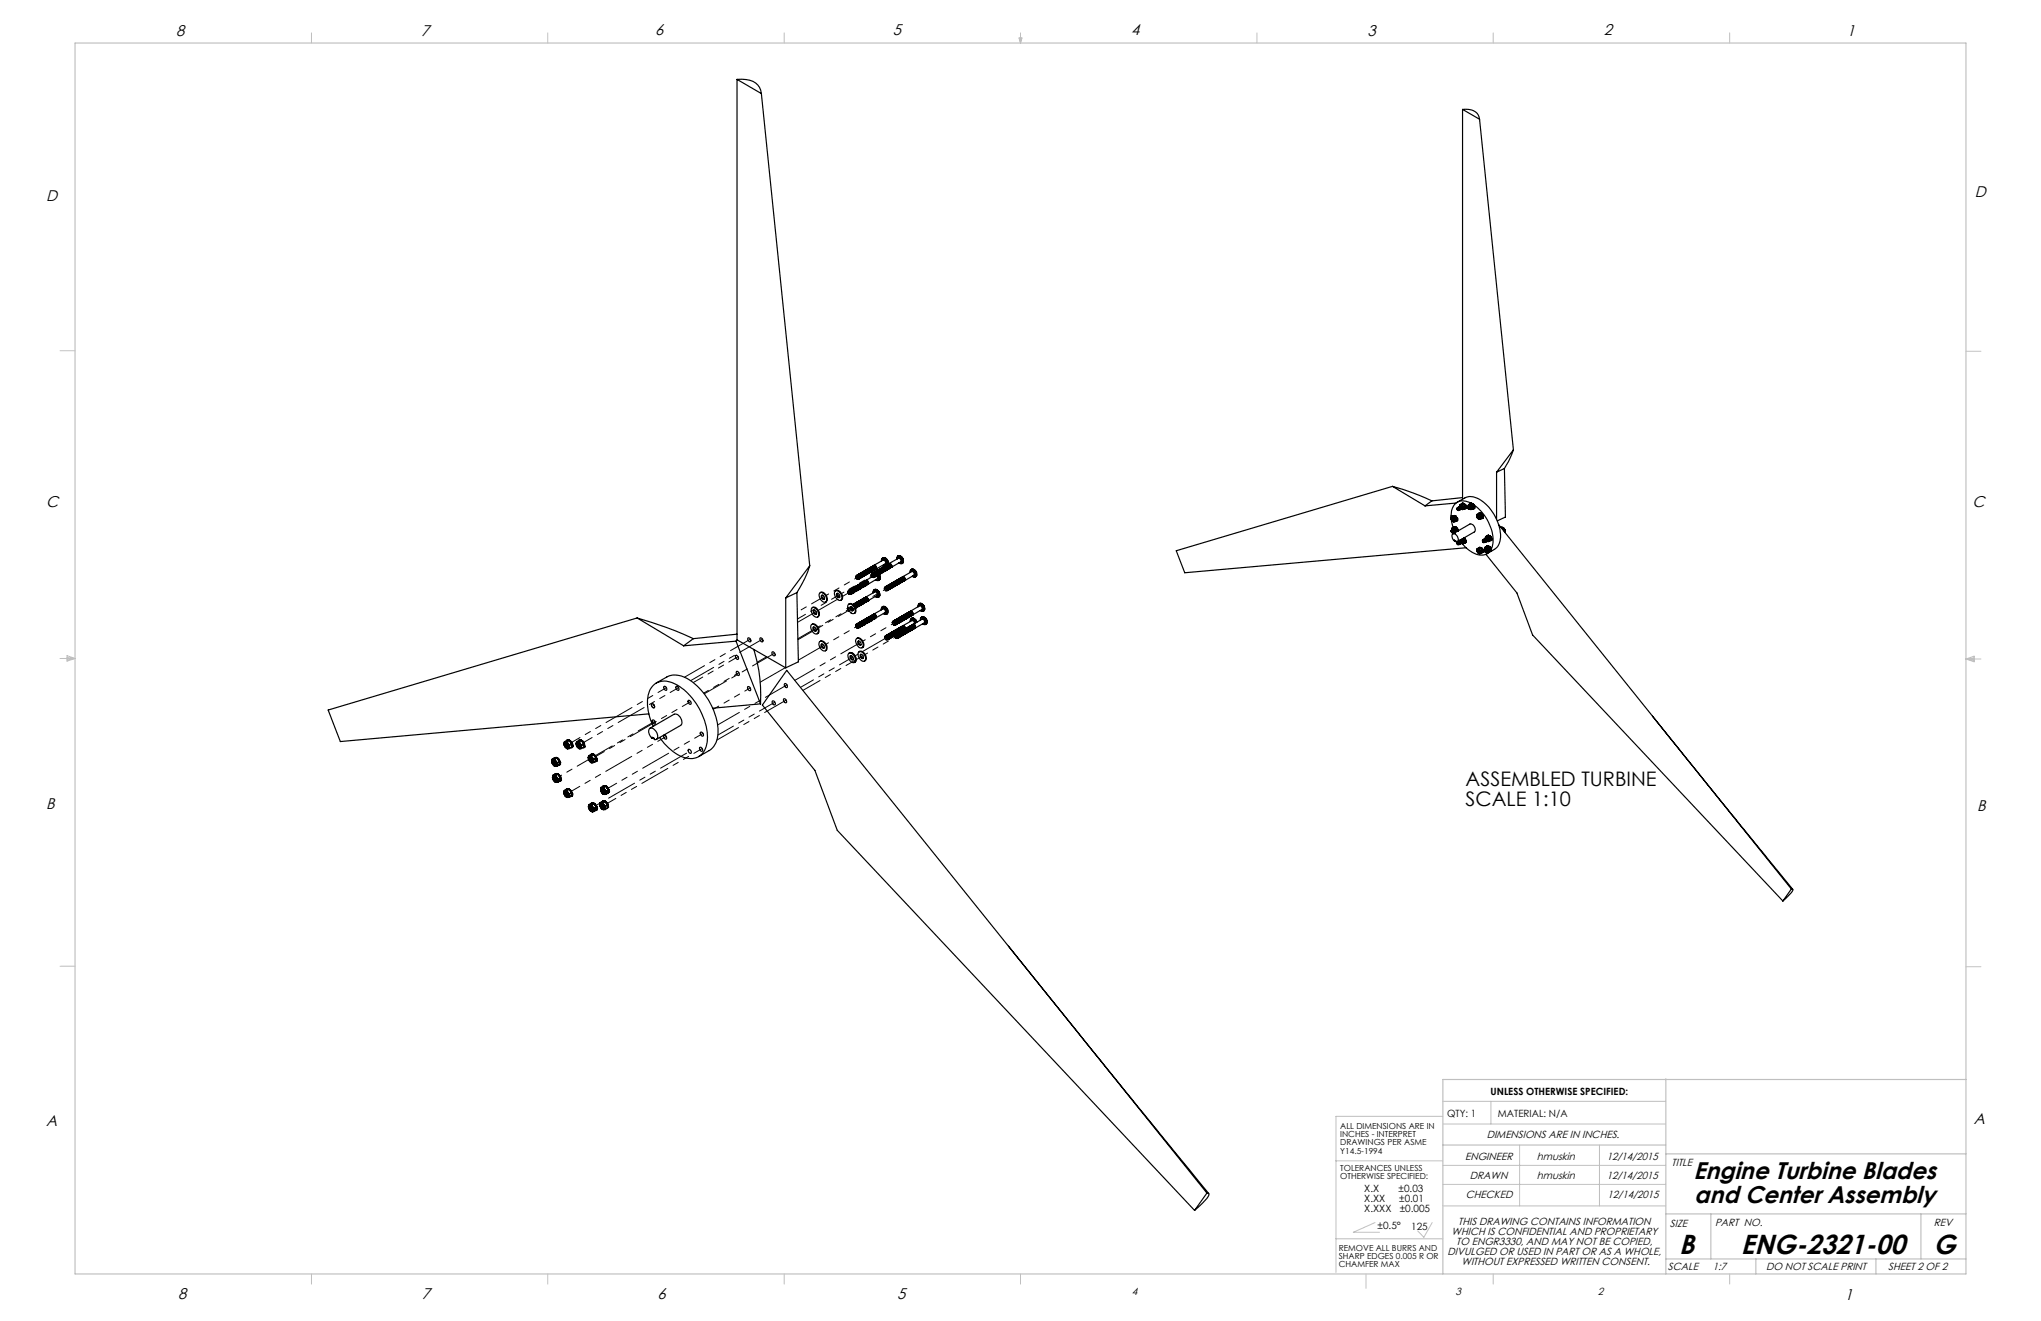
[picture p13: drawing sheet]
<svg xmlns="http://www.w3.org/2000/svg" width="432mm" height="279mm" viewBox="0 0 432 279" stroke-linecap="round" stroke-linejoin="round" font-family="sans-serif">
<defs><g id="words">
<g font-size="5.8">
<text x="355.2" y="265.2">B</text>
<text x="368.3" y="265.2">ENG-2321-00</text>
<text x="409.1" y="265.2">G</text>
</g>
<g font-size="5.1">
<text x="358.3" y="249.4">Engine Turbine Blades</text>
<text x="358.4" y="254.4">and Center Assembly</text>
</g>
<g font-size="4.2">
<text x="310.1" y="166.2">ASSEMBLED TURBINE</text>
<text x="310.1" y="170.4">SCALE 1:10</text>
</g>
<g font-size="3.3">
<text x="37.2" y="7.6">8</text>
<text x="89.1" y="7.6">7</text>
<text x="138.6" y="7.4">6</text>
<text x="188.9" y="7.4">5</text>
<text x="239.3" y="7.5">4</text>
<text x="289.3" y="7.6">3</text>
<text x="339.3" y="7.5">2</text>
<text x="390.8" y="7.6">1</text>
<text x="417.8" y="41.6">D</text>
<text x="9.8" y="42.5">D</text>
<text x="9.8" y="107.2">C</text>
<text x="417.3" y="107.3">C</text>
<text x="9.7" y="171.1">B</text>
<text x="418.3" y="171.5">B</text>
<text x="9.7" y="238.1">A</text>
<text x="417.6" y="237.7">A</text>
<text x="37.7" y="274.7">8</text>
<text x="89.3" y="274.7">7</text>
<text x="139.1" y="274.7">6</text>
<text x="189.8" y="274.7">5</text>
<text x="390.3" y="275">1</text>
</g>
<g font-size="2.2">
<text x="310" y="245.4">ENGINEER</text>
<text x="314.5" y="240.8">DIMENSIONS ARE IN INCHES.</text>
<text x="325.1" y="245.4">hmuskin</text>
<text x="339.9" y="245.4">12/14/2015</text>
<text x="311" y="249.4">DRAWN</text>
<text x="325.1" y="249.4">hmuskin</text>
<text x="339.9" y="249.4">12/14/2015</text>
<text x="353.6" y="246.5">TITLE</text>
<text x="310.1" y="253.5">CHECKED</text>
<text x="340.1" y="253.5">12/14/2015</text>
<text x="307.1" y="261.2">WHICH IS CONFIDENTIAL AND PROPRIETARY</text>
<text x="308.1" y="263.3">TO ENGR3330, AND MAY NOT BE COPIED,</text>
<text x="308.5" y="259">THIS DRAWING CONTAINS INFORMATION</text>
<text x="353.3" y="259.6">SIZE</text>
<text x="362.9" y="259.4">PART NO.</text>
<text x="409.1" y="259.4">REV</text>
<text x="306.3" y="265.4">DIVULGED OR USED IN PART OR AS A WHOLE,</text>
<text x="309.2" y="267.5">WITHOUT EXPRESSED WRITTEN CONSENT.</text>
<text x="352.9" y="268.7">SCALE</text>
<text x="362.4" y="268.7">1:7</text>
<text x="373.6" y="268.7">DO NOT SCALE PRINT</text>
<text x="399.5" y="268.7">SHEET 2 OF 2</text>
<text x="239.5" y="273.9">4</text>
<text x="307.9" y="274">3</text>
<text x="338.1" y="273.9">2</text>
</g>
<g font-size="2.1">
<text x="315.3" y="231.6">UNLESS OTHERWISE SPECIFIED:</text>
<text x="306.2" y="236.2">QTY: 1</text>
<text x="316.9" y="236.2">MATERIAL: N/A</text>
<text x="288.6" y="252.1">X.X</text>
<text x="288.6" y="254.3">X.XX</text>
<text x="288.6" y="256.4">X.XXX</text>
<text x="295.9" y="252.1">±0.03</text>
<text x="296" y="254.3">±0.01</text>
<text x="296.1" y="256.4">±0.005</text>
<text x="291.4" y="259.9">±0.5°</text>
<text x="298.6" y="260.2">125</text>
</g>
<g font-size="1.8">
<text x="283.5" y="238.7">ALL DIMENSIONS ARE IN</text>
<text x="283.5" y="240.5">INCHES - INTERPRET</text>
<text x="283.5" y="242.2">DRAWINGS PER ASME</text>
<text x="283.5" y="244">Y14.5-1994</text>
<text x="283.5" y="247.6">TOLERANCES UNLESS</text>
<text x="283.5" y="249.4">OTHERWISE SPECIFIED:</text>
<text x="283.2" y="264.5">REMOVE ALL BURRS AND</text>
<text x="283.2" y="266.3">SHARP EDGES 0.005 R OR</text>
<text x="283.2" y="268">CHAMFER MAX</text>
</g>
</g></defs>
<g fill="none" stroke="#c0c0c0" stroke-width=".21">
<path d="M65.9 6.9v2.2M115.9 6.9v2.2M165.9 6.9v2.2M215.6 8h.6l-.3 1.1zM215.7 8l.2 1.1M215.9 6.9v2.2M216 8l-.1 1.1M265.9 6.9v2.2M315.9 6.9v2.2M365.9 6.9v2.2M12.7 74.2h3.2M415.9 74.3h3.2"/>
<path d="M12.7 139.3h3.2M14.2 139.1l1.7 .2M14.2 138.7l1.7 .6-1.7 .5zM15.9 139.3l-1.7 .3M415.9 139.4h3.2M415.9 139.4l1.8-.6v1.2zM415.9 139.4l1.8 .3M417.7 139.2l-1.8 .2M12.7 204.4h3.2M415.9 204.5h3.2M305.3 236.1h-22.7v33M305.3 232.9h47.1"/>
<path d="M305.3 237.7h47.1M315.4 232.9v4.8M282.6 245.5h22.7M290.9 258.6l-4.6 2h5.6M303 258.6l-1.8 3.1-1.3-1.3M305.3 255.1h47.1M305.3 250.5h47.1M305.3 246.5h47.1M321.5 242.2v12.9M338.4 242.2v12.9M65.9 269.5v2.1M115.9 269.5v2.1"/>
<path d="M165.9 269.5v2.1M215.9 269.5v2.1M282.6 262h22.7M289 269.5v3M315.9 269.5v2.1M365.9 269.5v2.1"/>
</g>
<path d="M15.9 9.1h400v260.4h-400zM352.4 228.2v41.3M415.9 228.3h-110.6v41.2M305.3 242.2h47.1M352.4 256.8h63.5M352.4 244.1h63.5M361.9 256.8v9.5M406.4 256.8v9.5M352.4 266.3h63.5M371.5 266.3v3.2M396.9 266.3v3.2" fill="none" stroke="#c0c0c0" stroke-width=".25"/>
<g fill="none" stroke="#000" stroke-width=".25">
<path d="M155.9 16.8a4.7 4.7 0 0 1 4.8 1.7l.4 1.3M155.9 16.8v118.5l10.3 6M155.9 16.8l5.2 3M161.1 19.8l10.2 99.9M309.4 23.1a2.8 2.8 0 0 1 3.6 2.1M309.4 23.1l3.6 2.1M309.4 23.1v82.5M313 25.2l7.2 69.9M316.6 99.9v10M318.3 99.1l.2 10.3-1.7 .8M318.3 99.1l-1.7 .8M320.2 95.1l-1.1 2.5-.8 1.5"/>
<path d="M320.2 95.1l-3.6 4.8M171.3 119.7l-1 2.6-1.7 3M171.3 119.7l-5.1 6.8M184.2 120h.2M184.3 119.9h.3M184.5 119.9l-.2 .1M184.5 119.9l.4 .4-.2 .4M184.6 119.9l.3 .4v.3M184.6 119.8h.2M184.6 119.9h-.1M184.7 119.9h-.3M184.7 119.9l.3 .4-.1 .3"/>
<path d="M184.7 119.8l.3 .4v.4M184.7 119.8v.1M184.7 119.7h.3M184.8 119.7l.3-.1zM184.8 119.8h-.3h.2M184.8 119.8l.3 .4-.1 .3M184.8 119.8h.1M184.9 119.6a.44 .44 0 0 1 .5 .2 .44 .44 0 0 1-.2 .6M184.9 119.7h-.3M184.9 119.7l.3 .4v.3l-.4-.6M184.9 119.6l1.9-1.1a.53 .53 0 0 1 .5 .7l-2 1.2M184.9 119.7h.1"/>
<path d="M185 119.7l.3 .4-.1 .3M185.1 119.6l.3 .4-.1 .4M185.1 119.6h.1M186.5 118.6a.42 .42 0 0 1 .3-.5 .42 .42 0 0 1 .5 .4 .59 .59 0 0 1 .3 .6 .59 .59 0 0 1-.4 .5l-.2-.2M186.7 118l-.2 .7M186.7 118a1.06 1.06 0 0 1 1 1.5M186.8 120h.1M186.8 120l.5 .3M186.8 118h.5M186.8 118a1.06 1.06 0 0 1 .9 1.5h.4l.2 .2M186.8 118h-.1M186.8 119.9h.3l.3 .3"/>
<path d="M186.9 119.9h.1M186.9 119.9h.3l.2 .3M186.9 119.5l.4 .1a.46 .46 0 0 1 .8 .3M187 119.9l.2-.1 .3 .4M187 119.8h.1M187 119.8h.2l.4 .4M187.1 119.8h.4l.2 .3M187.1 119.8h.1M187.2 119.7h.3l.3 .3M187.3 119.7h.3l.2 .3M187.3 118l.6 .7-.3-.4M187.4 119.7h.3l.2 .2"/>
<path d="M187.4 119.6h.2l.4 .3M187.5 120l.1 .3M187.5 119.6h.4l.2 .3M187.5 119.5v.1M187.6 119.9l.1 .3M187.6 119.5h.2l.4 .3M187.6 119.5h.4l.2 .3M187.7 119.8l.2 .3M187.7 118.5l.2 .6-.1 .3 .5 .3M187.8 119.4h.1M187.8 119.8l.2 .3M187.9 119.4l.2-.1 .4 .3"/>
<path d="M187.9 119.3h.1M187.9 119.9l.1 .3-.1 .2M187.9 119.3l.6 .3M187.9 119.9h.1M188 119.7l.1 .3M188 119.9l-.1 .4M188 119.3h.3l.3 .3M188 119.2h.1M188.1 119.9l-.1 .4M188.1 119.9h.1M188.1 119.2l.5 .4M188.1 119.6l.1 .3"/>
<path d="M188.1 119.2a.45 .45 0 0 1 .5 .2 .45 .45 0 0 1-.1 .6M188.2 119.8v.3l-.1 .1M188.2 119.2l.3 .2M188.2 119.6l.2 .2M188.2 119.8v.4M188.2 119.8h.1M188.3 119.7l.1 .3-.2 .2M188.3 119.7v.5M188.3 119.7h.1M188.3 119.5l.2 .2M188.5 119.6l-.2 .5M188.5 119.6h.1"/>
<path d="M188.5 119.6l-.1 .5M188.5 119.4h.1M188.5 119.4l.1 .1M188.6 120h.1M188.6 119.6v.3l-.1 .1M188.6 119.6h.1M188.6 119.6v.4M189.8 118.3a.4 .4 0 0 1 .2-.6 .4 .4 0 0 1 .5 .3 .62 .62 0 0 1 .4 .6 .62 .62 0 0 1-.4 .6l-.3-.2M189.9 117.7l-.2 .2v.4M189.9 117.7h.1M189.9 117.7a1.04 1.04 0 0 1 1 1.5M189.9 117.7a.97 .97 0 0 1 1 .4 .97 .97 0 0 1 0 1"/>
<path d="M190 117.6a.98 .98 0 0 1 1 .5 .98 .98 0 0 1 0 1M190.1 118.1l-2 1.1M190.1 118a.57 .57 0 0 1 .4 .9l-1.9 1.1M190.1 118v.1M190.2 119.1l.3 .1h.4M190.8 117.9l.3 .4M190.9 119.1v.1M294.6 102.9l4.3 1.3 4 1.7M294.6 102.9l-45.8 13.6 1.8 4.6 59.6-5.2M294.6 102.9l6.9 4.1M302.9 105.9l-1.4 1.1M307 112.3h.3v.2"/>
<path d="M307 109.6l.1 .2M307.1 109.3h.1M307.1 109.8v-.1a.3 .3 0 0 1 .3 .1 .3 .3 0 0 1 0 .4M307.1 112.3h.1a.19 .19 0 0 1 .1 .2 .19 .19 0 0 1-.2 .1l-.1-.3M307.1 112.3l.2 .2v.1h-.1M307.1 112.3h-.1M307.1 109.9l.3 1.6M307.1 109.8v.1M307.1 109.3l-.1 .3M307.1 109.7l.2-.1 .2 .3M307.1 112.1l.2 .1M307.1 112.1l-.1 .3"/>
<path d="M307.1 112.1l.2 .1 .1 .4M307.1 112v.1M307.1 112.2l.2 .1M307.1 112.1a.34 .34 0 0 1 .4 .5M307.1 112.1l.3 .1 .2 .4M307.2 109.6h.1M307.2 109.6l.4 .3M307.2 112.6h.1M307.2 111.7h.2M307.2 109.6a.3 .3 0 0 1 .4 .1 .3 .3 0 0 1-.1 .4M307.2 110.1l.4 .2M307.2 109.6h.2"/>
<path d="M307.2 112a.36 .36 0 0 1 .4 .2 .36 .36 0 0 1 0 .3v-.3zM307.2 111.7l-.1 .3M307.2 109.3l-.2 .3M307.2 109.3l.4 .3M307.2 109.3h.3M307.2 112.1l.2 .1M307.3 110.2h.1M307.3 112.2l-.3 .1M307.3 112.2l.1 .4M307.3 109.9v.2M307.3 109.9l.1 .3M307.3 109.9l-.1-.2a.2 .2 0 0 0-.1 .3 .2 .2 0 0 0 .3 .1v-.1"/>
<path d="M307.3 109.9l.1 .1M307.3 112.1h.2M307.3 112a.36 .36 0 0 1 .3 .1 .36 .36 0 0 1 .1 .4l-.1-.4zM307.3 113a1.01 1.01 0 0 1 1 .5 1.01 1.01 0 0 1 0 1.1h-.3l-.3-.4v.2a1.19 1.19 0 0 1-.4-1.4zM307.3 112h.3a.31 .31 0 0 1 .2 .2 .31 .31 0 0 1-.2 .3M307.3 109.5v.1M307.4 111.7l-.3 .3M307.4 111.7l.4 .3M307.4 111.7h.2M307.4 112h.2M307.4 112h.1M307.4 110l-.2 .2 .4 .1"/>
<path d="M307.4 112.9l3.6-2.1a1.11 1.11 0 0 1 .9 1.7l-3.6 2.1M307.4 109.1h.4M307.4 112.7h.1M307.4 109.1l-.3 .2M307.4 109.7l.2 .2M307.4 112l.2 .1M307.4 112.6l.3 .1M307.4 109.1h.1M307.4 112.6l-.1 .1M307.4 112.6h.1M307.4 112.6v.1M307.5 112.6h.1"/>
<path d="M307.5 109.3l.1 .3M307.5 109.1h.1M307.5 111.5l-.3 .2M307.5 111.5h.4M307.5 110.1h.1M307.5 109.9l-.1 .3M307.5 109.9h.1M307.6 110.3h.2M307.6 109.1h.1M307.6 109.9l-.1 .2M307.6 109.1h-.1M307.6 112.6h-.1"/>
<path d="M307.6 111.5h.1M307.6 112.6h.1M307.6 111.7l.2 .3M307.6 111.5h-.1M307.6 109.6l.2 .5M307.6 109.6l.2 .3M307.7 111.5h.1M307.7 112.5h.1M307.7 112.7h.1M307.7 111.4v.1M307.7 111.4l.1 .1M307.7 111.4l.2 .1"/>
<path d="M307.7 109.1h.1M307.7 111.4h.1M307.7 112.5l-.1 .1M307.8 112l.1 .5M307.8 112.3l-.1 .1M307.8 109.1h.1M307.8 112l.2 .2M307.8 109.1l-.3 .2M307.8 109.1l.4 .6M307.8 110.1l-.2 .2M307.8 109.1l.1 .1M307.8 110.1v.2"/>
<path d="M307.8 111.5h.1M307.8 109.9v.2M307.8 109.2h.1M307.8 114.3l-.1 .1M307.9 109.2h-.1M307.9 109.2l.1 .1M307.9 109.2h.1M307.9 112.5v.1M307.9 111.5l.1 .1M307.9 111.5h.1M307.9 111.5l-.3 .2M307.9 111.5l.4 .5"/>
<path d="M307.9 111.5h-.1M307.9 111.6h.1M308 111.6h.1M308 112.2l-.1 .3M308 111.6l.1 .1M308 109.4h.1M308 109.3v.1M308 109.3h.1M308 111.5h.1M308 109.5h.1M308 111.5l.2 .2M308 109.3l.1 .2"/>
<path d="M308 110.2h.1M308 111.5v.1M308 106.4l-6.5 .6M308.1 109.5h.1M308.1 111.7v.1M308.1 111.7h.1M308.1 109.5l.1 .2M308.1 110h.1M308.1 110.1h.1M308.1 110.2h-.1M308.1 110.2l-.3 .1M308.2 111.9h.1"/>
<path d="M308.2 111.7l.1 .1M308.2 109.7h.1M308.2 109.5v.1M308.2 109.8h.1M308.2 110v.1M308.2 110.1h.1M308.2 110.1l-.1 .1M308.2 109.7l-.4 .2M308.2 109.7l-.1 .5M308.2 110h.1M308.2 114.9h.1M308.2 109.7v.1"/>
<path d="M308.2 109.8v.1M308.2 109.9v.1M308.2 110.1h-.1M308.2 114.9a.19 .19 0 0 1 .3 0 .19 .19 0 0 1-.1 .2M308.2 114.8l.1-.2 .3 .3M308.2 109.9h.1M308.2 111.9l.1 .1M308.2 109.6h.1M308.2 109.6v.1M308.3 112.1h.1M308.3 111.9v.1M308.3 111.8v.1"/>
<path d="M308.3 112.2h.1M308.3 109.8l-.1 .2M308.3 114.7l-.1 .1M308.3 114.7l.3 .2M308.3 112l-.3 .2M308.3 112l-.1 .4M308.3 111.8l-.1 .1M308.3 112.4h.1M308.3 109.8l-.1 .1M308.3 112v.1M308.3 112h.1M308.3 112l.1 .2"/>
<path d="M308.3 112.2v.1M308.3 106.2l1.6-.9a3.6 3.6 0 0 1 4.1 1 9.5 9.5 0 0 1 3.4 8.1 2.56 2.56 0 0 1-1.2 1.8l-1.6 .9M308.3 112.3v.1M308.3 107.5l.3 .4M308.3 107.5l.3 .3M308.3 107.5l-.1 .2 .3 .2-.1-.3M308.3 107.5l.1 .1M308.3 114.6l.4 .2M308.4 112.2v.1M308.4 112.2h.1M308.4 107.4h.1M308.4 114.7l.2 .3"/>
<path d="M308.4 114.6l.4 .2M308.4 112.2h-.1M308.4 112.3l-.1 .1M308.4 114.6l.2-.1 .2 .3M308.4 114.5h.1M308.4 107.6l.2 .3h-.2M308.4 107.4h.2M308.4 114.5l.4 .3M308.5 107.4l-.2 .1M308.5 107.4l.3 .3-.2 .2M308.5 107.3h.2M308.5 114.5l.4 .3"/>
<path d="M308.5 107.6l.1 .1M308.5 107.4l.3 .3-.1 .2M308.5 114.7l.2 .3M308.5 107.4h.1M308.6 107.6v.2M308.6 107.6l-.3-.2-.1 .2M308.6 107.6v.3M308.6 115.2h.1M308.6 114.4h.1M308.6 107.4h-.2M308.6 107.4l.3 .3-.1 .2M308.6 107.4h.1"/>
<path d="M308.6 107.4l.2 .4M308.6 107.2h.2M308.6 114.7l.2 .2M308.6 114.4l.4 .3M308.6 107.8l-.1 .1M308.6 114.9l.1 .2-.2 .1M308.6 114.9h.1M308.6 114.9v.3M308.7 107.3l.2 .3-.1 .2M308.7 107.2h.2M308.7 114.4h.2l.2 .3M308.7 115.1h.1"/>
<path d="M308.7 114.4h.1M308.7 107.3l.2 .3v.2M308.7 114.6l.2 .3M308.7 114.8l-.1 .3M308.7 114.4l.4 .2M308.7 107.3h.1M308.7 114.8h.1M308.8 114.4l.1-.1 .3 .3M308.8 114.8l-.1 .3M308.8 114.3h.1M308.8 107.2l-.2 .1h.1M308.8 107.2l.2 .4-.1 .2"/>
<path d="M308.8 107.1h.2zM308.8 107.2h.1M308.8 107.2l.2 .6M308.8 114.6l.1 .2M308.8 107l.2 .1M308.8 107l.1 .1M308.8 114.8v.3M308.8 114.8h.1M308.8 114.3l.4 .3M308.9 107.2l.2 .3-.1 .2M308.9 114.3h.2l.1 .2M308.9 115h.1"/>
<path d="M308.9 114.3h.1M308.9 106.7l.2 .1M308.9 106.7l-.1 .3M308.9 107.1h.2M308.9 114.5l.1 .3M308.9 114.8l-.1 .2M308.9 114.3l.4 .2M308.9 107.2h.1M308.9 114.3l.2-.1 .3 .3M308.9 114.7v.3M308.9 114.7v.1M309 107.1l.2 .4-.1 .2-.2-.5"/>
<path d="M309 107.1h.1M309 107.1l.2 .3v.3M309 114.5l.1 .2M309 115h.1M309 114.2h.1M309 107a.31 .31 0 0 1 .4 .2 .31 .31 0 0 1-.1 .4 .35 .35 0 0 0-.3-.6zM309 114.2a.32 .32 0 0 1 .4 .2 .32 .32 0 0 1-.1 .4l.1-.3M309 114.7l-.2-.3-.3 .1 .4 .2M309 114.7l-.1 .3M309 114.7h.1M309 114.7v.3M309 114.2l.4 .3"/>
<path d="M309 114.2h.2M309 107.1l.3 .3-.1 .2M309.1 106.8l-.3 .2M309.1 106.8l.4 .2M309.1 107.1l.1 .1v.4M309.1 107h.1M309.1 114.4l.1 .3M309.1 114.7l-.1 .2M309.1 114.9h.1M309.1 106.8h.2M309.1 114.9l.3 .1M309.1 114.6v.3"/>
<path d="M309.1 114.6v.1M309.1 107.7l.3 .1M309.1 107l-.2 .1M309.1 107l.3 .3v.3M309.1 114.4l.2 .2M309.1 107.6l.3 .2M309.2 114.6l-.1 .3 .3 .1M309.2 114.6l-.1 .3M309.2 114.6h.1M309.2 106.5h.1M309.2 106.5h.2M309.2 114.1l.2 .1"/>
<path d="M309.2 114.3l.2 .4M309.2 107h-.2M309.2 114.5v.3M309.2 107h.1M309.2 107l.1 .1M309.3 114.5l-.1 .3M309.3 114.5h-.1M309.3 106.8l.2 .2M309.3 114l.1 .2M309.3 106.5h.1M309.4 114.8h.1M309.4 115h.2"/>
<path d="M309.4 114.5h.1M309.4 114.5v.3M309.4 115a5.1 5.1 0 0 0 4.8 2.3l1-.7M309.4 106.5h.1M309.4 114.2l.2 .6M309.4 105.3l-6.5 .6M309.4 114.2l.2 .3M309.5 107l.1 .5M309.5 107.4l-.1 .1M309.5 106.5h.1M309.5 107l.2 .2M309.5 106.5h-.1"/>
<path d="M309.5 106.5l.1 .1M309.5 106.5h.2M309.6 114.8l-.2 .2M309.6 106.6l-.3 .2M309.6 106.6l.4 .5M309.6 106.6l-.4-.1-.3 .2M309.6 114.8v.2M309.6 113.8l.4 .5M309.6 107.5l-.2 .3M309.6 107.5v.2M309.6 107.7l-.2 .1M309.6 106.6h.1"/>
<path d="M309.6 106.5l.1 .1M309.6 114.5v.3M309.6 113.8h.1M309.6 106.5h.1M309.6 106.5v.1M309.7 107.2l-.1 .3M309.7 113.8l.1 .1M309.7 113.8h.1M309.7 106.6h.1M309.7 106.6h-.1M309.7 106.6l.1 .1M309.7 106.5v.1"/>
<path d="M309.7 113.8h-.1M309.7 106.7h.1M309.8 106.7l.1 .1M309.8 106.7h.1M309.8 114v.1M309.8 113.9v.1M309.8 114h.1M309.8 113.9h.1M309.8 114.1h.1M309.8 106.7l.2 .1M309.8 113.9l.1 .2M309.8 114.8h.1"/>
<path d="M309.9 106.8v.1M309.9 106.9h.1M309.9 107.6h.1M309.9 114.1h.1M309.9 114.1l.1 .2M309.9 114.8h-.1M309.9 106.8h.1M309.9 106.9h-.1M309.9 114.7h.1M309.9 114.7l.1 .1M309.9 114.8h.1M309.9 107.6l-.3 .1"/>
<path d="M309.9 114.8l-.3 .2M310 107h.1M310 106.8v.2M310 107.2h.1M310 106.8h.1M310 107.3v.1M310 107.5h.1M310 114.3h.1M310 114.1v.2M310 114.4v.1M310 114.7h.1M310 114.7v.1"/>
<path d="M310 114.8h.1M310 114.3l-.4 .2M310 114.3l-.1 .5M310 114.1h-.1M310 107v.2M310 114.3v.1M310 114.5h.1M310 114.5v.1M310 114.6v.1M310 114.6h.1M310 114.7l-.1 .1M310 107.1l-.3 .1"/>
<path d="M310 107.1l-.1 .5M310 107l.1 .1M310 107.2l.1 .1M310 107.4v.1M310 107.4h.1M310 114.4h.1M310.1 107.1v.1M310.1 107.3h.1M310.1 107.3l-.2 .3M310.1 114.4l-.1 .2M310.1 107.1l-.1 .1M310.1 107.3l-.1 .1"/>
<path d="M310.1 114.4l-.1 .1M310.5 107.4l.2 .3 .1-.2M310.5 107.4v-.1a.22 .22 0 0 1 .3-.1 .22 .22 0 0 1 .1 .3v.1M310.5 107.4h.1M310.6 107.2l.1-.1 .3 .3M310.6 107.1l.4 .3M310.6 107v.1M310.7 107.7h.1M310.7 107.1h.2l.1 .2M310.7 107.1h.1M310.7 106.7l.2 .1M310.7 106.7l-.1 .3"/>
<path d="M310.7 107.1l.4 .2M310.7 107.4l.1 .2M310.7 107.4l.2 .3M310.7 107.7h.2M310.7 107.1l.5 .1M310.7 107.4l.1 .1M310.8 107h.1M310.8 107a.35 .35 0 0 1 .4 .1 .35 .35 0 0 1 0 .5M310.8 107.5l-.1 .2M310.8 107l.4 .2M310.8 107h.2M310.9 107.7h.1"/>
<path d="M310.9 107h.1M310.9 106.8l-.3 .2M310.9 106.8l.4 .2M310.9 106.8h.2M310.9 107.2l.1 .2M310.9 107.6v.1M310.9 107.7l.3 .1M311 107.4v.3l.2 .1M311 107.2l.1 .2M311 107.4l-.1 .3M311 107.4h.1M311 107.6h.1"/>
<path d="M311 107h.1M311 106.5h.1M311 107.3v.3M311 107.3h.1M311.1 107.1l.1 .2M311.1 107.3l-.1 .3M311.1 106.8l.2 .2M311.1 106.5h.1M311.2 107.6h.1M311.2 106.5h-.2M311.2 106.5h.1M311.2 107.2l-.1 .4"/>
<path d="M311.2 107.2h.1M311.2 107.2v.3M311.3 107l.1 .5M311.3 107.4l-.1 .1M311.3 106.5h.1M311.3 107l.2 .2M311.3 106.5h-.1M311.3 106.5l.1 .1M311.3 106.5h.2M311.3 106.5a2.64 2.64 0 0 0-3.9 .6l-.3 .9-.1 1.5M311.4 107.5l-.2 .3M311.4 107.5v.2"/>
<path d="M311.4 106.6l-.3 .2M311.4 106.6l.4 .5M311.4 106.6l-.4-.1-.3 .2M311.4 107.7l-.2 .1M311.4 106.6h.1M311.5 107.2l-.1 .3M311.5 106.6l.1 .1M311.5 106.5v.1M311.5 106.6a9.4 9.4 0 0 1 4.3 8.7l-.5 1.1M311.5 106.5l-.1 .1M311.5 106.7h.1M311.6 106.7l.1 .1"/>
<path d="M311.6 106.7h.1M311.7 106.8v.1M311.7 106.9h.1M311.7 107.6h.1M311.7 106.8h.1M311.7 107h.1M311.7 106.8l.1 .2M311.7 107.6l-.3 .1M311.7 106.8l-.1 .1M311.7 107.2h.1M311.7 107.3l.1 .1M311.7 107.5h.1"/>
<path d="M311.7 107.5v.1M311.8 107.5h.1M311.8 107.2h.1M311.8 107v.2M311.8 107h.1M311.8 107.4h.1M311.8 107.1l-.3 .1M311.8 107.1l-.1 .5M311.8 107h-.1M311.8 107l.1 .1M311.8 107.2v.2M311.8 107.4v.1"/>
<path d="M311.9 107.1v.1M311.9 107.1l-.1 .1M312.4 109l.1 .3M312.5 109.3h.1M312.5 116.3v.2M312.5 116.3v.3M312.5 109.3a.21 .21 0 0 1 .3 0 .21 .21 0 0 1-.1 .3M312.5 116.6h.1M312.5 108.8h.2M312.5 108.8l-.1 .2M312.5 109.2l.2 .1v.3l-.2-.1zM312.5 116.6a.22 .22 0 0 1 .3-.1 .22 .22 0 0 1 0 .3"/>
<path d="M312.5 116l.2 .1M312.5 116v.3M312.6 116.5l.2 .3a.2 .2 0 0 1-.3 0 .2 .2 0 0 1 0-.2M312.6 116.5h.1a.2 .2 0 0 1 .2 .2 .2 .2 0 0 1-.2 .2M312.6 116.5l-.1 .1M312.6 109.1a.33 .33 0 0 1 .4 .1 .33 .33 0 0 1-.1 .4v-.2l-.2-.3M312.6 116.4a.35 .35 0 0 1 .4 .4M312.6 116.4l.2 .1M312.6 116.4l-.1 .2M312.6 116.4l.2 .1 .1 .4M312.6 116.3h.1M312.6 116.3a.32 .32 0 0 1 .4 .2 .32 .32 0 0 1-.1 .4"/>
<path d="M312.6 109.1h.2M312.6 116.3a.39 .39 0 0 1 .4 .5M312.6 109.6h.1M312.7 108.8l-.3 .2M312.7 108.8l.4 .3M312.7 109.7l.3 .1zM312.7 116.1l.4 .2M312.7 116.1l-.2 .2M312.7 116.9h.1M312.7 116.1h.2M312.7 116.9l.3 .2M312.7 109.1l-.2 .2"/>
<path d="M312.7 109.1l.2 .4-.1 .1M312.7 109.1h.1M312.8 116.5l-.3 .1M312.8 116.5l.1 .4M312.8 109.1l.2 .4M312.8 109.1h-.2h.1M312.8 109.1l.3 .4-.2 .1M312.8 109.1h.1M312.8 115.9h.1M312.8 108.6h.1M312.9 108.8l.2 .3M312.9 115.9h.1"/>
<path d="M312.9 108.8h-.2M312.9 116.1l.2 .2M312.9 116.9h-.1M312.9 108.5l.4 .1M312.9 108.5l-.1 .1M312.9 108.5h.1M312.9 115.8h.1M312.9 115.8h.2M312.9 116.9h.1M312.9 115.8v.1M313 116.9h.1M313 109.8h.2"/>
<path d="M313 108.5v.1M313 108.5h.1M313 115.8h-.1M313 115.8h.1M313 108.5l.1 .1M313 117.1h.3M313 116.8l-.1 .1M313 116.8h.1M313 108.5h-.1M313.1 109.1l.1 .5M313.1 116.8h-.1M313.1 116.8l-.1 .1"/>
<path d="M313.1 115.8l.3 .2M313.1 115.8h.1M313.1 109.1l.2 .2M313.1 108.5h.1M313.1 108.6h.1M313.1 108.5v.1M313.1 108.5l.1 .1M313.1 116.3l.1 .5M313.1 116.3l.2 .3M313.1 115.9h.1M313.1 115.8l.1 .1M313.2 109.6l-.2 .2"/>
<path d="M313.2 109.6v.2M313.2 115.9h.1M313.2 115.9l.1 .1M313.2 108.6l-.3 .2M313.2 108.6l.3 .5M313.2 108.7h.1M313.2 108.6v.1M313.2 116.8l-.2 .3M313.2 116.8l.1 .3M313.2 115.9l-.3 .2M313.2 115.9l.4 .5M313.2 115.9l-.7 .1"/>
<path d="M313.3 109.3l-.1 .3M313.3 108.7l.1 .1M313.3 108.6v.1M313.3 116.6l-.1 .2M313.3 108.6h-.5l-.3 .2M313.3 108.8h.1M313.3 116h.1M313.4 108.8l.1 .1M313.4 108.8h.1M313.4 108.7h.1M313.4 116.1h.1M313.4 116l.1 .1"/>
<path d="M313.4 116h.1M313.4 108.7l.1 .2M313.4 109.7h.1M313.4 108.7l-.1 .1M313.5 108.9h.1M313.5 116.1v.2M313.5 116.1h.1M313.5 109.1h.1M313.5 108.9l.1 .1M313.5 109.7h.1M313.5 116.1l.1 .1M313.5 109.6v.1"/>
<path d="M313.5 109.6l-.3 .2M313.5 108.9l-.1 .1M313.5 109.4h.1M313.5 109.6h.1M313.5 116.3h.1M313.5 116.7l.1 .1M313.5 116.9h.1M313.5 109.1l-.2 .2M313.5 109.1v.5M313.5 109.3h.1M313.5 116.9l-.2 .2M313.6 109.6h.1"/>
<path d="M313.6 109.3h.1M313.6 109.1v.2M313.6 109v.1M313.6 109.3l.1 .1M313.6 109.4h.1M313.6 116.5h.1M313.6 116.7h.1M313.6 116.3h-.1M313.6 109.1h.1M313.6 109l-.1 .1M313.6 116.4l-.3 .2M313.6 116.4l-.1 .5"/>
<path d="M313.6 114.4h.1M313.6 109.1l.1 .1M313.6 109.4v.2M313.6 116.3l.1 .1M313.6 116.2v.1M313.6 116.5l.1 .1M313.6 116.8h.1M313.7 116.7h.1M313.6 116.8l-.1 .1M313.7 109.2v.1M313.7 109.4h.1M313.7 109.4l-.1 .2"/>
<path d="M313.7 116.6l-.1 .1M313.7 116.6h.1M313.7 116.4v.1M313.7 114.3a.3 .3 0 0 1 .4 0 .3 .3 0 0 1 0 .4M313.7 114.3l-.1 .1M313.7 114.3l.3 .1v.3h-.1M313.7 116.6v.1M313.7 109.2l-.1 .1M313.7 109.4h-.1M313.7 116.4l-.1 .1M313.7 116.7l-.1 .1M313.7 116.5v.1"/>
<path d="M313.7 116.7l-.1 .2M313.7 116.5h.1M313.7 114.2h.1M313.7 114.2a.39 .39 0 0 1 .4 .5M313.8 114.1a.39 .39 0 0 1 .4 .5M313.8 114.7h.1M313.9 114.1h.1M313.9 114.1a.39 .39 0 0 1 .4 .5M314 116.4h.1M314 116.4v-.1a.22 .22 0 0 1 .3 .1 .22 .22 0 0 1-.1 .3M314 114.6l-.2 .1M314 114.6l-.3-.3v.2l.2 .2"/>
<path d="M314 114.6l-.1 .1M314 114h.1M314 116.3h.1a.21 .21 0 0 1 .2 .2 .21 .21 0 0 1-.2 .2zM314 114.1a.34 .34 0 0 1 .4 .4M314.1 114.7h.1M314.1 116.2h.1M314.1 116v.1h.2M314.1 116.1h.2M314.1 113.9l.3 .2 .1 .4v-.3zM314.1 116.7h.1M314.2 114.7h.1M314.2 115.7l.2 .1"/>
<path d="M314.2 113.9a.34 .34 0 0 1 .4 .5M314.2 113.9h.1M314.2 115.7l-.1 .3M314.2 116.2l-.2 .1M314.2 116.2l.3 .2-.1 .3M314.2 116.2h.1M314.2 114.6h.1M314.2 114.6v.1M314.3 116.1h.1M314.3 113.8v.1M314.3 113.9a.36 .36 0 0 1 .3 .5M314.3 113.9h.1"/>
<path d="M314.3 114.6h.1M314.3 113.5h.2M314.3 114.6h-.1M314.3 113.9l.3 .1 .1 .4M314.3 113.5v.3M314.3 116.1l.3 .4-.1 .2 .2 .1M314.3 116a.33 .33 0 0 1 .4 .2 .33 .33 0 0 1-.1 .4M314.3 116.1l.3 .4-.1 .1M314.4 114.5h.1M314.4 115.8l.3 .2M314.4 115.8l-.3 .2M314.4 113.8a.39 .39 0 0 1 .3 .5"/>
<path d="M314.4 113.8a.4 .4 0 0 1 .3 .5M314.4 113.8h.1M314.4 117.2l6.5 8.2 3.3 8.9 53 56.3M314.4 116.1h-.2M314.4 116.1l.2 .2v.3M314.4 116.1h.1M314.4 114.5h-.1M314.4 116h.2M314.4 116.7l.3 .1M314.4 116.7h.1M314.5 113.5l.4 .3M314.5 113.5l-.2 .3"/>
<path d="M314.5 113.8a.33 .33 0 0 1 .3 .2 .33 .33 0 0 1-.1 .3M314.5 114.5h-.1M314.5 113.8h-.1a.39 .39 0 0 1 .5 .5M314.5 113.8l.2 .1 .2 .4M314.5 113.8h-.1M314.5 113.5h.2M314.5 114.5h.1M314.5 115.5v.1M314.5 116l-.2 .1M314.5 116l.2 .4-.1 .2M314.5 116l.2 .3M314.5 116h-.2"/>
<path d="M314.5 115.6l-.3 .1M314.5 115.6h.4M314.5 116h.1M314.5 114.4h.1M314.5 115.6h.1M314.6 114.4l.2 .1zM314.6 113.7l.1 .1M314.6 114.4h.1M314.6 114.4l-.1 .1M314.6 115.7l.1 .3M314.6 115.5v.1M314.6 115.5h.1"/>
<path d="M314.6 116.6h.1M314.6 113.3l-.3 .2M314.6 113.3h.4M314.6 113.3h.1M314.6 115.7l-.2 .1M314.6 115.5h-.1M314.7 116.8h.2M314.7 113.3h.1M314.7 114.3h.1M314.7 113.5l.2 .3M314.7 116.5l-.1 .1M314.7 116.5h.1"/>
<path d="M314.7 113.3h-.1M314.7 113.2v.1M314.7 113.2l.2 .1M314.7 116l.2 .5M314.7 116l.3 .3M314.7 115.5h.1M314.7 114.3v.1M314.7 113.2h.2M314.7 115.5v.1M314.8 114.3h.1M314.8 113.2h.1M314.8 115.5l.1 .1"/>
<path d="M314.8 115.5h.1M314.8 115.5l-.3 .1M314.8 115.5h-.1M314.9 113.8l.1 .5M314.9 113.8l.2 .2M314.9 114.3h-.1M314.9 115.6h.1M314.9 114.3h.1M314.9 114.3l-.3 .1M314.9 113.3h.1M314.9 113.2v.1M314.9 115.6h.2"/>
<path d="M314.9 115.5v.1M314.9 115.6l-.3 .1M314.9 115.6l.4 .5M314.9 113.2h.1M314.9 116.5l-.2 .3M314.9 116.5v.3M315 113.2v.1M315 116.3l-.1 .2M315 113.2l-.1 .1M315 113.3h.1M315 113.3l.1 .1M315 114.3l-.2 .2"/>
<path d="M315 114.5h-.2M315 113.3l.2 .1M315 115.7h.1M315 115.6v.1M315 115.6h.1M315 114.3v.2M315 113.3l-.3 .2M315 113.3l.4 .5M315.1 115.8h.1M315.1 115.6v.1M315.1 114l-.1 .3M315.1 115.7l.1 .1"/>
<path d="M315.1 113.5h.1M315.1 113.4v.1M315.1 113.4h.1M315.1 113.4l.1 .1M315.1 115.8l.1 .2M315.2 113.6h.1M315.2 113.4l.1 .1M315.2 113.4h.1M315.2 115.8l.1 .1M315.2 113.4v.1M315.2 113.4h-.1M315.2 115.8h-.1"/>
<path d="M315.2 116h.1M315.2 116.3h.1M315.2 116.4l.1 .1M315.2 116.6h.1M315.2 116.6l-.3 .2M315.3 113.6v.1M315.3 113.6h.1M315.3 116.1h.1M315.3 116v.1M315.3 116.1v.1M315.3 116.5h.1M315.3 116.1l-.3 .2"/>
<path d="M315.3 116.1l-.1 .5M315.3 116h-.1M315.3 115.9l-.1 .1M315.3 115.9v.1M315.3 113.5l.1 .2M315.3 113.5h.1M315.3 116.2v.1M315.3 116.3h.1M315.3 116.2h.1M315.3 116.3v.1M315.3 116.5l-.1 .1M315.3 113.5v.1"/>
<path d="M315.3 113.5l-.1 .1M315.3 113.8h.1M315.3 114.3h.1M315.3 116.1v.2M315.3 116.4h.1M315.3 116.4l-.1 .2M315.3 114.3l-.3 .2M315.3 113.7v.1M315.3 113.7h.1M315.3 114.2h.1M315.3 116.4v.1M315.4 113.9h.1"/>
<path d="M315.4 114.1h.1M315.4 113.7h.1M315.4 113.8l-.3 .2M315.4 113.8l-.1 .5M315.4 113.7l.1 .1M315.4 113.9l.1 .2M315.4 114.1l.1 .1M315.4 114.2h.1M315.4 114.2l-.1 .1M315.4 113.7l-.1 .1M315.4 114.3h.1M315.5 114.1h.1"/>
<path d="M315.5 113.8v.1M315.5 114.2h.1M315.5 114.2l-.1 .1M315.5 113.8l-.1 .1M315.5 114.2h-.1M315.5 113.9v.2M315.5 113.9h.1M317.1 111l61.9 77M317.5 111.5a.99 .99 0 0 1 .9 1.1M317.5 111.5h.1a1.18 1.18 0 0 1 .7 1M317.8 111.5h.1M317.9 111.5l.3 .3 .2 .7-.1-.5z"/>
<path d="M318.2 111.8l.2 .3M134.8 130.7a79.3 79.3 0 0 1 11.9 4.4M134.8 130.7l-65.4 19.5 2.6 6.6 65.3-5.8M134.8 130.7l9.8 5.9M146.7 135.1l-2.1 1.5M155.6 138.6a.48 .48 0 0 1 .6 .3 .48 .48 0 0 1-.2 .6 .66 .66 0 0 1-.4-.9zM155.7 135.6l-11.1 1M155.7 135.6l5.2 13.3M155.9 134.1l-9.2 1M156 135.4l-.3 .2M158.2 135a.49 .49 0 0 1 .6 .2 .49 .49 0 0 1-.1 .6 .63 .63 0 0 1-.5-.8zM159.4 137.3a30 30 0 0 1 1.5 11.6"/>
<path d="M160.8 135a.44 .44 0 0 1 .5 .2 .44 .44 0 0 1-.1 .5l-.3-.2zM163.3 137.9a.48 .48 0 0 1 .6 .2 .48 .48 0 0 1-.1 .6 .58 .58 0 0 1-.5-.8zM166.2 126.5v14.8M168.6 125.3l.3 14.7-2.7 1.3M168.6 125.3l-2.4 1.2M171.6 132.2a1.21 1.21 0 0 1 1.5 1.5 .65 .65 0 0 1-.7 .4 .65 .65 0 0 1-.5-.5l-.3-.7zM171.7 128.7a.76 .76 0 0 1 1.2 .4 .89 .89 0 0 1-.1 1.5 1.49 1.49 0 0 1-1.1-1.9zM171.8 132.1a1.12 1.12 0 0 1 1.4 1.1v.6l-.3 .3M171.8 128.5a1.26 1.26 0 0 1 1.3 .5 1.26 1.26 0 0 1 .1 1.4l-.2 .1M172 132.7a.47 .47 0 0 1 .6 .2 .47 .47 0 0 1-.2 .6l-.4-.4zM172.1 129.2a.47 .47 0 0 1 .6 .2 .47 .47 0 0 1-.2 .6l-.3-.3zM172.2 132.6a.73 .73 0 0 0 .4 .9"/>
<path d="M172.2 129a.69 .69 0 0 0 .5 .9M173.3 135.8a.93 .93 0 0 1 1.4 .8 .61 .61 0 0 1 .1 .8 .61 .61 0 0 1-.6 .3 1.63 1.63 0 0 1-.9-1.9zM173.4 125.4a1.12 1.12 0 0 1 1.5 1.3 .58 .58 0 0 1-.5 .7 .58 .58 0 0 1-.7-.4 1.33 1.33 0 0 1-.3-1.6zM173.5 135.7a1.2 1.2 0 0 1 1.5 1.5l-.4 .5M173.5 125.4a1.13 1.13 0 0 1 1.5 1.2v.4l-.3 .3M173.8 126a.49 .49 0 0 1 .5 .2 .49 .49 0 0 1 0 .6 .63 .63 0 0 1-.5-.8zM173.8 136.2a.5 .5 0 0 1 .5 .3 .5 .5 0 0 1-.1 .6 .61 .61 0 0 1-.4-.9zM173.9 136.2a.62 .62 0 0 0 .5 .9M173.9 125.9a.65 .65 0 0 0 .5 .8M176.6 125.1a.93 .93 0 0 1 1.4 .8 .61 .61 0 0 1 .1 .8 .61 .61 0 0 1-.7 .2 1.59 1.59 0 0 1-.8-1.8zM176.7 125a1.21 1.21 0 0 1 1.6 1.5l-.4 .4M177 125.6a.54 .54 0 0 1 .6 .2 .54 .54 0 0 1-.1 .6 .7 .7 0 0 1-.5-.8z"/>
<path d="M177.2 125.5a.65 .65 0 0 0 .5 .8M179.3 128.8l.2 .4h.2M179.4 128.6l-.1 .2M179.4 128.6h.1M179.4 128.5l-.1 .3M179.4 125.2v-.1a.43 .43 0 0 1 .5 .1 .43 .43 0 0 1 0 .5M179.5 125l.2-.1 .4 .3M179.5 124.9h.1M179.5 138.2a1.16 1.16 0 0 1 1.5 1.3 .59 .59 0 0 1-.4 .7 .59 .59 0 0 1-.8-.4 1.38 1.38 0 0 1-.3-1.6zM179.5 127.8a1.27 1.27 0 0 1 1.2 2 1.33 1.33 0 0 1-1.2-2zM179.5 129.2l.2 .1M179.6 127.8a1.22 1.22 0 0 1 1.5 1.3l-.1 .5-.3 .2"/>
<path d="M179.6 124.9l.3 .1 .2 .2M179.6 124.8l.4 .1 .2 .3M179.6 138.1a1.13 1.13 0 0 1 1.5 1.3v.4l-.3 .3M179.7 124.8h.1M179.7 124.8h.2l.3 .3M179.7 125.7h.2M179.7 125.2l.1 .4M179.7 125.2l.2 .5M179.7 124.8h.4l.2 .3M179.7 125.2l-.1-.1a.29 .29 0 0 0-.2 .4 .29 .29 0 0 0 .4 .1v-.2M179.7 125.2l.1 .2M179.8 124.7l.3 .1 .2 .3"/>
<path d="M179.8 125.4v.3l-.2-.1M179.9 138.7a.52 .52 0 0 1 .5 .3 .52 .52 0 0 1-.1 .6 .69 .69 0 0 1-.4-.9zM179.9 124.7h.2l.3 .3M179.9 128.3a.56 .56 0 0 1 .5 .3 .56 .56 0 0 1-.1 .6 .57 .57 0 0 1-.4-.9zM179.9 125l.2 .3M179.9 124.6l.4 .1 .2 .3M180 128.4l.2 .6M180 128.3a.7 .7 0 0 0 .4 .9M180 124.6h.2l.4 .3M180 138.7a.66 .66 0 0 0 .5 .8M180.1 125.6h.1M180.1 128.3l.2 .6"/>
<path d="M180.1 124.9l.1 .3M180.1 125.2v.3l-.1 .2M180.1 124.6h.2l.3 .3M180.1 125.2h.1M180.1 125.2v.4M180.1 124.6l.3-.1 .3 .3M180.2 124.8l.2 .4M180.2 124.5l.3 .1 .2 .2M180.2 129h.1M180.2 125.2l-.1 .4M180.2 125.1v.5M180.2 125.1v.1"/>
<path d="M180.2 128.4h.1M180.3 129h.1M180.3 124.5l.2-.1 .3 .4M180.3 125.5h.1M180.3 124.4h.1M180.3 124.8l.2 .3M180.3 124.4l.4 .1 .2 .3M180.3 128.9h.1M180.3 128.9v.1M180.3 125.1l.1 .3-.2 .1M180.3 125.1v.4M180.3 125.1h.1"/>
<path d="M180.4 124.4h.4l.2 .3M180.4 127.9l.4 .1 .2 .6M180.4 124.4h.3l.3 .3M180.4 125.4h.1M180.4 127.9l.5 .3 .1 .4M180.4 128.9h.1M180.4 124.7l.2 .3M180.4 125l.1 .3-.1 .1M180.4 128.9l-.1 .1M180.4 125h.1M180.5 128.8l-.1 .1M180.5 127.8h.1"/>
<path d="M180.5 128h.3M180.5 127.8a.57 .57 0 0 1 .6 .7M180.5 124.3h.3l.3 .3M180.6 127.8a.48 .48 0 0 1 .4 .2 .48 .48 0 0 1 0 .6M180.6 124.6l.2 .4M180.6 125.3h.1M180.6 124.3h.1M180.6 124.9l-.1 .5v-.4M180.6 124.9h.1M180.6 124.9v.4M180.6 124.3l.3 .1 .2 .2M180.6 124.2l.4 .1 .2 .3"/>
<path d="M180.6 127.7h.1M180.7 127.9l.2 .1M180.7 127.7l.3 .2 .2 .5M180.7 127.7a.53 .53 0 0 1 .5 .7M180.7 124.2h.1M180.7 124.5l.2 .4M180.7 124.2h.2l.4 .4M180.7 125.2v.1M180.7 124.8l.1 .4-.2 .1M180.7 124.8h.1M180.7 124.8v.4M180.8 127.7a.54 .54 0 0 1 .5 .7"/>
<path d="M180.8 124.2h.4l.2 .3M180.8 127.7h.1M180.8 127.8l.3 .1M180.8 127.7a.52 .52 0 0 1 .6 .6M180.8 124.5l.2 .3M180.8 124.1l.4 .1 .2 .3M180.8 124.8l.1 .3-.2 .1M180.8 124.8h.1M180.9 124.8l-.1 .4M180.9 127.6h.1M180.9 127.7l.3 .1M180.9 127.6l.4 .1 .2 .6"/>
<path d="M180.9 127.6a.53 .53 0 0 1 .6 .7M180.9 124.1h.3l.3 .3M180.9 124.1h.1M180.9 124.4l.3 .3M181 124.7l-.1 .4M181 124.7h.1M181 124.1l.2-.1 .3 .4M181 128.6h.1M181 125.1h-.1M181 132.4h.1M181 132.4a.34 .34 0 0 1 .5-.1 .34 .34 0 0 1 0 .5h-.2M181 132.3l.1-.2 .2-.1 .3 .4"/>
<path d="M181 127.5a.53 .53 0 0 1 .6 .7M181 124l.4 .1 .2 .3M181 132.2a.31 .31 0 0 1 .4 .2 .31 .31 0 0 1-.1 .4l-.3-.3zM181 127.7h.3M181.1 125h.1M181.1 124h.1M181.1 124.3l.2 .3M181.1 124.6l.1 .3-.2 .2M181.1 124h.2l.3 .3M181.1 124.6h.1M181.1 132.1l-.1 .2M181.1 132.1l.2-.1 .3 .4"/>
<path d="M181.1 124.6v.4M181.2 135.1a1.06 1.06 0 0 1 1.4 1.2 .57 .57 0 0 1-.3 .7 .57 .57 0 0 1-.8-.3 1.4 1.4 0 0 1-.3-1.6zM181.2 124h.3l.3 .3M181.2 128.5h.1M181.2 132h.2l.4 .3M181.2 127.6l.3 .1M181.2 127.4v.1a.52 .52 0 0 1 .5 .6M181.2 127.5a.52 .52 0 0 1 .6 .6M181.2 121.9l.3 .2v.3M181.2 121.9l.3 .1 .2 .2M181.2 121.9a.29 .29 0 0 0-.1 .4 .29 .29 0 0 0 .4 0l-.1-.3M181.2 121.9l.2 .1"/>
<path d="M181.2 124.2l.2 .4M181.2 125h.1M181.2 132h.4l.2 .3M181.2 124.6l-.1 .4M181.2 123.9l.3 .1 .3 .2M181.2 124.6h.1M181.3 135a1.11 1.11 0 0 1 1.4 1.2v.5l-.3 .3M181.3 132.2l.3 .4M181.3 121.7h.2M181.3 124.6l-.1 .4M181.3 128.4h.1M181.3 127.5l.3 .1"/>
<path d="M181.3 127.4a.48 .48 0 0 1 .5 .1 .48 .48 0 0 1 .1 .6l-.2-.6zM181.3 123.9l.2-.1 .4 .4M181.3 124.9h.1M181.3 132l.3-.1 .3 .4M181.3 124.2l.2 .3M181.3 123.9h.4l.2 .3M181.3 123.8v.1M181.4 131.9h.1M181.4 131.9l.3 .1 .2 .3M181.4 122a.25 .25 0 0 1 .2 .3 .25 .25 0 0 1-.3 .2v-.1M181.4 121.6h.2M181.4 124.5l-.1 .4"/>
<path d="M181.4 124.5h.1M181.4 123.8h.2l.4 .3M181.4 128.3h.1M181.4 131.9l.3-.1 .3 .4M181.4 127.4l.3 .1M181.4 127.3a.52 .52 0 0 1 .6 .7M181.4 127.3h.1M181.5 124.8h.1M181.5 123.8h.1M181.5 121.7l-.3 .1M181.5 121.7l.3 .4v.3h-.1M181.5 124.1l.1 .3"/>
<path d="M181.5 124.4v.3l-.1 .1M181.5 123.8h.3l.2 .3M181.5 128.3l-.2 .1M181.5 121.7h.1M181.5 131.8h.1M181.5 132.2l.2 .3M181.5 131.8h.2l.3 .4M181.5 121.7l.3 .4v.3M181.5 121.5l.3 .1M181.5 124.4v.4M181.5 124.4h.1M181.5 135.6a.53 .53 0 0 1 .6 .3 .53 .53 0 0 1-.1 .6 .63 .63 0 0 1-.5-.9z"/>
<path d="M181.5 127.4h.3M181.5 121.9l.2 .3M181.5 121.9l-.3-.2-.2 .4M181.5 121.9l.2 .4-.1 .2M181.5 123.8l.3-.1 .3 .3M181.6 138a.78 .78 0 0 1 1.3 .5 .8 .8 0 0 1-.3 1.4 1.58 1.58 0 0 1-1-1.9zM181.6 131.8h.4l.2 .3M181.6 124l.2 .4M181.6 123.7l.3 .1 .2 .2M181.6 132.1l.2 .3M181.6 128.2h.1M181.6 121.6l-.3 .1"/>
<path d="M181.6 121.6l.3 .4-.1 .4M181.6 121.6h.1M181.6 121.6l.3 .4v.4M181.6 124.4v.2l-.1 .1M181.6 124.3v.4M181.6 132.8h.1M181.6 131.8h.1M181.6 128.2l-.1 .1M181.6 124.3v.1M181.6 128.2l-.2 .1M181.6 135.6a.73 .73 0 0 0 .5 .8M181.6 132.4l.1 .3-.2 .1"/>
<path d="M181.6 132.4v.4M181.6 121.5h.3M181.6 132.4h.1M181.7 127.1h.1M181.7 128.2h.1M181.7 127.3l.3 .1M181.7 127.1l.4 .2 .1 .5M181.7 122.2v.2l-.2 .1M181.7 123.6l.3 .1 .2 .3M181.7 124.7h.1M181.7 123.6h.1M181.7 131.7h.3l.3 .3"/>
<path d="M181.7 121.6h-.3M181.7 121.6l.3 .4 .1 .2-.2 .1M181.7 124l.2 .3M181.7 123.6l.4 .1 .2 .3M181.7 128.1h.1M181.7 128.1v.1M181.7 121.6h.1M181.8 132.8h.1M181.8 131.7h.1M181.8 137.9a1.17 1.17 0 0 1 1.5 1.2l-.1 .5-.3 .2M181.8 132l.2 .4M181.8 131.7l.3 .1 .2 .2"/>
<path d="M181.8 121.6l.2 .2v.5M181.8 121.4h.2M181.8 124.3v.3l-.2 .1M181.8 124.2l-.1 .4M181.8 124.2v.1M181.8 132.3v.3l-.1 .2M181.8 132.3h.1M181.8 132.3v.4M181.8 127.1a.57 .57 0 0 1 .6 .7 .57 .57 0 0 0-.6-.7zM181.8 123.6h.4l.2 .3M181.8 131.7l.3-.1 .3 .4-.2-.3zM181.8 127.2l.3 .1"/>
<path d="M181.8 123.5h.1M181.9 124.6h.1M181.9 128.1h.1M181.9 121.5h-.3M181.9 121.5l.3 .4-.1 .3M181.9 121.5h.1M181.9 123.9l.1 .3M181.9 124.2v.3l-.1 .1M181.9 123.5h.2l.3 .4M181.9 128.1l-.2 .1M181.9 124.2h.1M181.9 131.9l.2 .4"/>
<path d="M181.9 132.3l.1 .3-.2 .1M181.9 121.3h.2M181.9 124.2v.4M181.9 132.3h.1M181.9 127h.1M181.9 132.3v.4M181.9 127.1l.3 .1M181.9 127a.57 .57 0 0 1 .6 .7M181.9 123.5h.3l.3 .3M182 131.6h.2l.3 .3M182 127a.51 .51 0 0 1 .5 .7M182 123.8l.2 .3"/>
<path d="M182 123.5h.3l.2 .3M182 131.9l.2 .3M182 128h.1M182 121.4l-.3 .1M182 121.4l.3 .4-.1 .4v-.4l-.3-.3M182 121.4l.3 .4v.3M182 121.2h.2M182 124.1v.3l-.1 .1M182 124.1h.1M182 124.1v.4M182 131.6h.1M182 128l-.1 .1"/>
<path d="M182 121.4h.1M182 138.4a.52 .52 0 0 1 .6 .3 .52 .52 0 0 1-.1 .6 .63 .63 0 0 1-.5-.9zM182 132.2l-.1 .4M182 132.2h.1M182 132.2v.4M182 131.6h.4l.2 .3M182 123.4l.4 .1 .2 .3M182 126.9h.1M182.1 131.5l.4 .1 .2 .2M182.1 127.1h.3M182.1 126.9l.4 .2 .1 .5M182.1 126.9a.52 .52 0 0 1 .5 .7"/>
<path d="M182.1 128h.1M182.1 123.4h.1M182.1 127.9a.57 .57 0 0 0-.6-.7 .57 .57 0 0 1 .6 .7M182.1 121.4h-.3M182.1 121.4l.3 .3-.1 .4M182.1 123.7l.2 .4M182.1 123.4l.4 .1 .2 .3M182.1 127.9v.1M182.1 127.9h.1M182.1 132.5h.1M182.1 131.5h.1M182.1 138.4a.73 .73 0 0 0 .5 .8"/>
<path d="M182.1 131.8l.2 .3M182.1 131.5l.3-.1 .3 .4M182.1 121.3l.4 .4-.1 .4M182.1 121.2h.3M182.1 124l-.1 .5M182.1 124h.1M182.1 124v.5M182.1 121.3v.1M182.2 132.1l-.1 .4M182.2 132.1h.1M182.2 123.4h.4l.2 .3M182.2 131.4l.4 .1 .2 .3"/>
<path d="M182.2 127l.3 .1M182.2 123.6l.2 .4M182.2 123.3h.2l.4 .3M182.2 131.7l.3 .3M182.2 127.8h.1M182.2 121.2l-.2 .1M182.2 121.2l.4 .4-.1 .4M182.2 121.2h.1M182.2 124l.1 .2-.2 .2M182.2 132.4h.1M182.2 127.8v.1M182.2 127.8l-.1 .2"/>
<path d="M182.2 124h.1M182.3 132l.1 .3-.2 .2M182.3 131.4h.3l.2 .3M182.3 121.1h.2M182.3 124l-.1 .4M182.3 132h.1M182.3 126.8h.1M182.3 127.8h.1M182.3 132v.4M182.3 126.9l.3 .1M182.3 126.8l.4 .1 .2 .6M182.3 126.8a.53 .53 0 0 1 .6 .7"/>
<path d="M182.3 123.3h.3l.3 .3M182.4 123.3h.1M182.4 131.4l.2-.1 .3 .4M182.4 123.6l.2 .3M182.4 124.3h.1M182.4 131.7l.2 .3M182.4 127.8h.1M182.4 121.2h-.3M182.4 121.2l.3 .4-.1 .4M182.4 121.2h.1M182.4 121.2l.3 .4v.3M182.4 121h.2"/>
<path d="M182.4 123.9l-.1 .4M182.4 123.9h.1M182.4 123.9v.4M182.4 123.3h.3l.2 .3M182.4 131.3h.1M182.4 127.8h-.1M182.4 132l-.1 .4M182.4 132h.1M182.4 132v.4M182.4 131.3l.3 .1 .3 .3M182.4 123.2l.4 .1 .2 .2M182.4 127.7h.1"/>
<path d="M182.5 131.3l.2-.1 .4 .4M182.5 126.8l.2 .1M182.5 126.7a.52 .52 0 0 1 .5 .7M182.5 126.7h-.1M182.5 124.2h.1M182.5 121.1h-.3M182.5 121.1l.3 .4v.3h-.1M182.5 123.5l.2 .3M182.5 123.8l.1 .3-.2 .1M182.5 123.2h.2l.3 .3M182.5 121.1h.1M182.5 123.8h.1"/>
<path d="M182.5 132.3h.1M182.5 131.6l.2 .3M182.5 131.9l.1 .3-.1 .1M182.5 121.1l.3 .4v.3M182.5 120.9l.3 .1M182.5 123.8v.4M182.5 131.9h.1M182.6 131.9l-.1 .4M182.6 127.7h.1M182.6 131.2h.2l.4 .3M182.6 126.8l.3 .1M182.6 123.4l.2 .4"/>
<path d="M182.6 131.5l.2 .3M182.6 131.2h.4l.2 .3M182.6 121l-.2 .1M182.6 121l.4 .4-.2 .4M182.6 121h.1M182.6 121l.4 .4-.1 .4M182.6 123.8l-.1 .4M182.6 123.1l.6 .3M182.6 123.1l.4 .1 .2 .2M182.6 123.8h.1M182.6 127.6v.1M182.6 127.6h.1"/>
<path d="M182.7 131.8l-.1 .5M182.7 123.8l-.1 .3M182.7 127.6h.1M182.7 131.8l-.1 .4M182.7 126.7l.3 .1M182.7 126.6a.52 .52 0 0 1 .6 .6M182.7 123.1l.3-.1 .3 .4M182.7 126.5v.1M182.7 131.8h.1M182.7 124.1h.1M182.7 123h.1M182.7 131.2l.3-.1 .3 .3"/>
<path d="M182.7 127.5a.52 .52 0 0 0-.5-.6 .5 .5 0 0 1 .5 .1 .5 .5 0 0 1 .1 .5M182.7 121h-.2M182.7 121l.4 .4-.1 .3M182.7 123.4l.3 .3M182.7 123l.4 .1 .2 .3M182.7 127.5v.1M182.7 121h.1M182.8 132.2h.1M182.8 131.1h.1M182.8 131.4l.2 .4M182.8 131.1l.3 .1 .2 .2M182.8 121l.3 .4v.3"/>
<path d="M182.8 120.8h.2M182.8 123.7l-.1 .4M182.8 123.6l-.1 .5M182.8 123.6v.1M182.8 131.8v.2l-.1 .2M182.8 131.7v.5M182.8 126.5a.57 .57 0 0 1 .6 .7M182.8 123l.3-.1 .3 .4M182.8 131.7v.1M182.8 131.1h.4l.2 .3M182.8 126.6l.3 .1M182.9 124h.1"/>
<path d="M182.9 122.9h.1M182.9 120.9h-.3M182.9 120.9l.3 .4v.3h-.1M182.9 123.3l.2 .3M182.9 123.6l.1 .3-.2 .1M182.9 122.9l.3 .1 .2 .3M182.9 127.5l-.2 .1M182.9 120.9h.1M182.9 132.1h.1M182.9 131h.1M182.9 131.4l.2 .3M182.9 131.7l.1 .3-.2 .1"/>
<path d="M182.9 131l.3 .1 .2 .3M182.9 120.9l.3 .4v.3M182.9 120.7l.3 .1M182.9 123.6v.4M182.9 123.6h.1M183 131.7l-.1 .3M183 126.4a.57 .57 0 0 1 .6 .7 .61 .61 0 0 0-.6-.7zM183 122.9h.3l.3 .3M183 131.7h-.1M183 131h.4l.2 .3M183 123.2l.2 .3M183 123.9h.1"/>
<path d="M183 122.9h.1M183 131.3l.2 .3M183 127.4h.1M183 120.8l-.3 .1h.2M183 120.8l.3 .4-.1 .4M183 120.8h.1M183 120.8l.3 .2v.5M183 123.5l.1 .3-.2 .1M183 123.5v.4M183 132h.1M183 127.4l-.3 .1M183 127.4l-.1 .1"/>
<path d="M183 123.5h.1M183.1 131.6v.3l-.1 .1M183.1 131.6h.1M183.1 131.6v.4M183.1 120.6h.2M183.1 126.3h.1M183.1 127.4h.1M183.1 126.3l.4 .2 .2 .5M183.1 126.3l.3 .1 .3 .5-.3-.5-.2-.1 1.9-1.1a.51 .51 0 0 1 .4 .8l-1.9 1.1M183.1 122.8l.3 .1 .3 .3M183.1 123.9h.1M183.1 122.8h.1"/>
<path d="M183.1 130.9h.3l.3 .3M183.1 127.3a.52 .52 0 0 0-.5-.7 .53 .53 0 0 1 .6 .7M183.1 120.8h-.3M183.1 120.8l.3 .3 .1 .3-.2 .1M183.1 123.1l.2 .4M183.1 122.8l.4 .1 .2 .3M183.1 127.3v.1M183.1 127.3h.1M183.1 120.8h.1M183.2 130.9h.1M183.2 131.2l.2 .4M183.2 130.9l.3 .1 .2 .2"/>
<path d="M183.2 120.8l.3 .3-.1 .4M183.2 120.6h.2M183.2 123.4v.4l-.1 .1M183.2 123.4h.1M183.2 123.4l-.1 .4M183.2 127.3l-.1 .1M183.2 131.5v.3l-.1 .1M183.2 131.5h.1M183.2 131.5v.4M183.2 130.8l.4 .1 .2 .3M183.3 130.8h.2l.3 .4M183.3 127.2h.1"/>
<path d="M183.3 120.7h-.3M183.3 120.7l.3 .4-.1 .3M183.3 120.6l.3 .4v.4M183.3 123l.1 .4M183.3 123.4v.3l-.1 .1M183.3 122.8l.3 .2M183.3 127.2l-.1 .1M183.3 123.4h.1M183.3 120.6v.1M183.3 123.8h.1M183.3 131.1l.2 .4M183.3 131.4l.1 .3-.2 .2"/>
<path d="M183.3 120.5h.3M183.3 123.4v.4M183.3 131.8v.1M183.3 131.4h.1M183.3 131.4v.4M183.4 130.8l.2-.1 .3 .4M183.4 123l.2 .3M183.4 127.2h-.1M183.4 131.1l.2 .3M183.4 127.2h.1M183.4 120.6h-.3M183.4 120.6l.4 .5-.2 .3"/>
<path d="M183.4 120.6l.3 .4v.3M183.4 120.4h.3M183.4 123.3l-.1 .4M183.4 123.3h.1M183.4 123.3v.4M183.4 131.8h.1M183.4 130.7h.1M183.4 123.7h.1M183.4 120.6h.1M183.4 131.4l-.1 .4M183.4 131.4h.1M183.4 131.4v.4"/>
<path d="M183.4 130.7h.2l.4 .4M183.5 130.7h.4l.2 .3M183.5 120.5l-.3 .1M183.5 120.5l.3 .4 .1 .3-.2 .1M183.5 122.9l.1 .1M183.5 127.1h.1M183.6 131.7h.1M183.6 131l.1 .3M183.6 130.6l.3 .1 .2 .3M183.6 120.5l.3 .4-.1 .3M183.6 120.4h.2M183.6 123.2l-.2 .4"/>
<path d="M183.6 123.2h.1M183.6 123.2l-.1 .4M183.6 127.1l-.1 .1M183.6 120.5h-.1M183.6 131.3l-.1 .4M183.6 131.3h.1M183.6 131.3v.4M183.6 123l.1 .1M183.6 130.6l.4 .1 .2 .3M183.6 123.5h.1M183.7 130.9l.2 .3M183.7 130.6h.2l.3 .3"/>
<path d="M183.7 127h.1M183.7 120.4l-.3 .1M183.7 120.4l.3 .4-.1 .4M183.7 120.4h.1M183.7 123.2v.2l-.1 .2M183.7 127l-.1 .1M183.7 123.2h.1M183.7 131.2l.1 .3-.2 .2M183.7 120.3h.2M183.7 123.2v.3M183.7 131.2h.1M183.7 131.2v.4"/>
<path d="M183.8 130.6l.2-.1 .3 .3M183.8 130.8l.2 .4M183.8 120.4h-.3M183.8 120.4l.3 .4-.1 .3M183.8 120.4h.1M183.8 120.4l.3 .4v.3M183.8 120.2h.2M183.8 130.5h.1M183.8 131.2l-.1 .4M183.8 131.2h.1M183.9 120.3h-.3M183.9 120.3l.3 .4 .1 .3h-.2"/>
<path d="M183.9 120.3h.1M183.9 131.5h.1M183.9 130.4h.1M183.9 130.8l.2 .3M183.9 131.1l.1 .3-.2 .2v-.4M183.9 130.4h.2l.4 .4M183.9 120.3l.4 .4-.1 .3M183.9 120.1l.3 .1M184 131.1l-.1 .4M184 131.1h-.1M184 130.4h.3l.3 .3M184 130.7l.3 .3"/>
<path d="M184 120.2l-.2 .1M184 120.2l.4 .4-.1 .4M184 120.2h.1M184 131.4h.1M184 130.4h.1M184.1 131v.3l-.1 .1M184.1 130.4h.3l.2 .3M184.1 120.1h.2M184.1 131v.4M184.1 131h.1M184.1 130.3h.3l.3 .3M184.1 120.2h-.2"/>
<path d="M184.1 120.2l.4 .3-.1 .4M184.1 120.2h.1M184.2 131.3h.1M184.2 130.3h.1M184.2 130.6l.2 .4M184.2 130.3l.3 .1 .2 .2M184.2 120.2l.3 .3v.4M184.2 131l.1 .2-.2 .1M184.2 130.9v.4M184.2 130.9v.1M184.3 130.2l.3 .1 .3 .3M184.3 120.1h-.3"/>
<path d="M184.3 120.1l.3 .4v.3h-.1M184.3 120.1h.1M184.3 131.3h.1M184.3 130.2h.1M184.3 130.5l.2 .4M184.3 130.8l.1 .4-.1 .1M184.3 130.2h.2l.4 .4M184.3 120.1l.3 .4v.3M184.3 130.8h.1M184.4 130.8l-.1 .4M184.4 121.4l.2-.1 .4 .3M184.4 130.2h.4l.2 .3"/>
<path d="M184.4 130.5l.2 .3M184.4 130.1l.4 .1 .2 .3M184.4 121.3l.4 .1 .2 .2M184.4 120l-.3 .1M184.4 120l.3 .4-.1 .4M184.4 120h.1M184.4 120l.3 .4v.3M184.5 130.8l-.4-.4-.2 .1 .2 .1 .3 .2M184.5 130.8v.3l-.1 .1M184.5 130.8h.1M184.5 130.8l-.1 .4M184.5 122l-1.3 .7"/>
<path d="M184.5 130.1h.3l.3 .3M184.5 121.3h.4l.2 .3M184.5 122.1h.1M184.6 130.1h.1M184.6 121.2h.1M184.6 130.4l.2 .3M184.6 130.1h.3l.2 .3M184.6 131.1h.1M184.6 130.7l-.1 .4M184.6 130.7h.1M184.6 130.7v.4M184.6 121.2h.2l.3 .4"/>
<path d="M184.6 130l.4 .1 .2 .3M184.6 121.6l.1 .5M184.6 121.6l.3 .5M184.6 122.1h.3M184.6 121.2l.3-.1 .3 .4M184.6 121.6l.1 .3M184.7 130h.1M184.7 131h.1M184.7 121.2h.1M184.7 130.3l.2 .3M184.7 130.6l.1 .3-.2 .2M184.7 130h.2l.3 .3"/>
<path d="M184.7 121.2h.3l.2 .3M184.7 130.6h.1M184.7 130.6v.4M184.7 121.9v.1a.29 .29 0 0 1-.4-.2 .29 .29 0 0 1 .3-.3l.3 .4M184.7 121.9v.2h-.2M184.8 130l.2-.1 .3 .4M184.8 130.2l.2 .4M184.8 129.9h.3l.2 .2-.3-.2zM184.8 122.1h.1M184.9 130.6l-.2 .4M184.9 130.6h.1M184.9 130.6l-.1 .4"/>
<path d="M184.9 129.9l1.9-1.1a.53 .53 0 0 1 .5 .8l-2 1.1M184.9 121.1h.2l.2 .3M184.9 121.1h.3l.2 .3M184.9 121.5l.1 .2M184.9 121.1l.2-.1 .4 .4M184.9 121.9v.2M184.9 124.7a1.05 1.05 0 0 1 .9 1.6M184.9 124.8a.95 .95 0 0 1 1 .4 .95 .95 0 0 1 0 1.1M185 130.9h.1M185 124.7l-.3 .3v.4a.42 .42 0 0 1 .3-.6 .42 .42 0 0 1 .6 .4 .63 .63 0 0 1 .3 .6 .63 .63 0 0 1-.4 .5l-.3-.1M185 130.2l.1 .3M185 121.6v.4l-.1 .1"/>
<path d="M185 121h.1M185 121.6h.1M185 130.5l-.1 .4M185 130.5h.1M185 130.5v.4M185 121.4l.2 .3M185 121.6v.5M185.1 124.7a1 1 0 0 1 1 1.2M185.1 130.1l.2 .3M185.1 130.8h.1M185.1 122h.1M185.1 130.4l.1 .3-.2 .1"/>
<path d="M185.1 121.6l.1 .2-.2 .2M185.1 121h.3l.2 .2M185.1 130.4h.1M185.1 121.6h.1M185.1 130.4v.4M185.1 121.3l.2 .3M185.1 121.6v.4M185.2 126.2l.4 .2 .2-.1M185.2 120.9h.3l.2 .3M185.2 130.7h.1M185.2 121.9h.1M185.2 120.9h.1"/>
<path d="M185.2 130.4l-.1 .4M185.2 130.3v.4M185.2 121.5l-.1 .4M185.2 121.5h.1M185.2 121.5v.4M185.2 120.9l.6 .3M185.2 130.3v.1M185.3 121.2l.1 .3M185.3 120.9l.2-.1 .4 .3M185.3 121.8h.1M185.3 120.8h.1M185.3 120.4h.1"/>
<path d="M185.3 121.4l.1 .3-.1 .1M185.3 120.8l.6 .3M185.3 121.4h.1M185.3 130.3l.1 .1M185.4 121.2l.2 .3M185.4 121.4l-.1 .4M185.4 130.2l-.1 .1M185.4 130.4l-.1 .2M185.4 130.4l-.1 .3M185.4 120.8l.3-.1 .3 .3M185.5 120.7l.3 .1 .2 .2M185.5 121.8h.1"/>
<path d="M185.5 121.4l.1 .2-.2 .2M185.5 121.4h.1M185.5 121.4v.3M185.5 121.7l.2 .5-.1 .2-1.9 1.1a.52 .52 0 0 0-.5-.7M185.5 121.1l.2 .3M185.6 120.7l.2-.1 .3 .4M185.6 120.6l.3 .1 .3 .3M185.6 121.3l-.3-.4-.3 .1 .5 .4M185.6 121.3l-.1 .4M185.6 121.2v.5M185.6 121.7h.1M185.6 121.2v.1"/>
<path d="M185.7 121.6a.61 .61 0 0 1 .2 .6 .61 .61 0 0 1-.4 .5l-.2-.1 .3 .2 .3-.1M185.7 121l.1 .3M185.7 120.6h.2l.4 .3M185.7 120.6h.1M185.7 121.2l.1 .3-.1 .1M185.7 120.6h.4l.2 .3M185.8 121l.1 .2M185.8 121.2l-.1 .4M185.8 121.2h-.1M185.8 125l.3 .4M185.8 120.5h.4l.2 .3M185.8 121.6a.9 .9 0 0 1 .1 1.2l.1-.1"/>
<path d="M185.8 120.5h.1M185.8 126.3h.1M185.9 121.1v.3l-.1 .2M185.9 121.1h.1M185.9 121.1v.4M185.9 120.5h.3l.2 .3M185.9 121.5v.1M185.9 120.9l.2 .2M185.9 126.3h-.1M185.9 121.5l.3 .4zM185.9 120.5h.4l.2 .3M186 120.4h.2l.3 .4"/>
<path d="M186 121l-.1 .5a.89 .89 0 0 1 .1 1.2M186 121h.1M186 121v.5M186.1 120.8l.1 .3M186.1 120.4l.2-.1 .4 .4M186.1 126l-.2 .3M186.1 121.4h.1M186.1 121l.1 .3-.1 .1M186.1 120.3l.3 .1 .3 .3M186.1 121h.1M186.2 121.8v.5l-.2 .4M186.2 120.7l.1 .3"/>
<path d="M186.2 121l-.1 .4M186.2 120.3h.2l.4 .3M186.2 120.3h.4l.2 .3M186.3 120.9v.3l-.1 .2M186.3 120.9h.1M186.3 120.9l-.1 .4M186.3 120.6l.1 .3M186.3 120.3l.2-.1 .4 .3M186.4 120.8v.3l-.1 .1M186.4 120.2h.2l.3 .3M186.4 121.2h.1M186.4 120.8h.1"/>
<path d="M186.4 120.6l.2 .3M186.4 120.8v.4M186.4 120.2l.3-.1 .3 .4M186.5 129a.42 .42 0 0 1 .3-.6 .42 .42 0 0 1 .5 .4 .56 .56 0 0 1 .3 .6 .56 .56 0 0 1-.5 .5l-.2-.1 .5 .2 .1-.1M186.5 121.2h.1M186.5 120.1h.1M186.5 120.8l.1 .2-.2 .2M186.5 120.1l.5 .3M186.5 120.8h.1M186.5 120.5l.2 .3M186.5 120.8v.4M186.6 120.1h.2l.3 .3"/>
<path d="M186.6 120.1l.6 .3M186.6 121.1h.1M186.7 128.4l-.3 .6M186.7 120.7l-.2 .4M186.7 120.7h.1M186.7 120.7v.4M186.7 128.4a.99 .99 0 0 1 .8 1.5M186.7 120.4l.1 .3M186.7 120h.2l.4 .3M186.8 128.3a1.02 1.02 0 0 1 1 1.3M186.8 121h.1M186.8 120.6v.3l-.1 .1"/>
<path d="M186.8 128.3a1.01 1.01 0 0 1 .8 1.6M186.8 128.3h-.1M186.8 120.6h.1M186.8 120.4l.2 .2M186.8 120.6v.4M186.9 120.5l.1 .3-.2 .2M186.9 120.5v.4M186.9 120.5h.1M186.9 120.9v.1M186.9 120.3l.2 .2M187 120.5l-.1 .4M187 120.4v.5"/>
<path d="M187 120.4v.1M187.1 120.2l.1 .3M187.1 124.4a.3 .3 0 0 1 .4 .1 .3 .3 0 0 1-.1 .4zM187.1 124.5a.2 .2 0 0 1 .1-.2 .2 .2 0 0 1 .3 0 .33 .33 0 0 1 .2 .3 .33 .33 0 0 1-.2 .4l-.1-.1M187.1 134.8a.33 .33 0 0 1 .4 0 .33 .33 0 0 1 .2 .3M187.1 120.4l.1 .3-.1 .1M187.1 120.8h.1M187.1 120.4h.1M187.2 120.2l.1 .2M187.2 120.4l-.1 .4M187.3 124.1l.2 .1M187.3 134.7a.33 .33 0 0 1 .3 .2 .33 .33 0 0 1-.2 .4l-.3-.5"/>
<path d="M187.3 134.7a.31 .31 0 0 1 .4 .2 .31 .31 0 0 1-.3 .4M187.3 134.7l-.2 .1M187.3 120.7h.1M187.3 120.3l.1 .3-.2 .2M187.3 120.3h.1M187.3 120.3v.4M187.3 134.5l.3 .1M187.3 134.5l-.2 .3M187.3 134.5l.4 .3 .1 .5M187.3 120.1l.2 .2M187.3 134.5h.1M187.4 124.9h.1"/>
<path d="M187.4 124.1h.2M187.4 134.5a.57 .57 0 0 1 .5 .7M187.4 120.2l-.1 .5M187.4 120.2h.1M187.4 120.2v.4M187.5 124.2h-.3l-.1 .2M187.5 124.2l.3 .5-.2 .2M187.5 124.2h.1M187.5 124.2l.3 .4-.1 .3M187.5 124h.2M187.5 128.6l.3 .4M187.5 120.6h.1"/>
<path d="M187.5 120.2l.1 .3-.1 .1M187.5 120.2h.1M187.6 134.6h-.3l-.2 .2M187.6 134.6l.2 .7M187.6 120.2l-.1 .4M187.6 134.3h.1M187.6 124.1h-.3M187.6 124.1l.4 .5-.2 .2M187.6 124.1h.1M187.6 124.1l.3 .4v.3M187.6 123.9h.3M187.6 134.3a.54 .54 0 0 1 .6 .7"/>
<path d="M187.6 129.9h-.1M187.6 120.5h.1M187.7 120.1v.3l-.1 .1M187.7 120.1h.1M187.7 120.1v.4M187.7 124l-.3 .1M187.7 124l.3 .4-.1 .4M187.7 135.3h.1M187.7 124l.4 .4-.1 .3M187.7 123.9h.3M187.7 134.2v.1M187.7 124h.1"/>
<path d="M187.8 135.3h-.2M187.8 135.3h.1M187.8 120l.1 .3-.2 .1M187.8 135.3h-.1M187.8 120h.1M187.8 129.6l-.2 .2M187.8 120v.4M187.9 124h-.3M187.9 124l.3 .4-.1 .3M187.9 123.9l.3 .4-.1 .4M187.9 134.2a.54 .54 0 0 1 .5 .7M187.9 135.2h.1"/>
<path d="M187.9 123.9v.1M187.9 123.8h.2M187.9 134.2a.56 .56 0 0 1 .6 .7M187.9 134.2h.1M187.9 120.4h.1M187.9 135.2l-.1 .1M188 135.1h.1M188 123.9h-.3M188 123.9l.3 .3-.1 .4M188 123.9l.3 .3v.4M188 123.7h.2M188 134.1a.54 .54 0 0 1 .6 .7 .52 .52 0 0 0-.6-.7z"/>
<path d="M188 123.9h.1M188 135.1a.54 .54 0 0 0-.5-.7 .53 .53 0 0 1 .6 .7M188 135.1h-.1M188.1 135.1l.1-.1zM188.1 135.1h-.1M188.1 123.8h-.3M188.1 123.8l.3 .4 .1 .3-.2 .1M188.1 134.1a.49 .49 0 0 1 .5 .1 .49 .49 0 0 1 .1 .5M188.1 123.8h.1M188.1 123.8l.4 .4-.1 .3M188.1 123.6h.3M188.1 134.1a.52 .52 0 0 1 .6 .6"/>
<path d="M188.2 135h.1M188.2 123.7l-.2 .1M188.2 123.7l.4 .4-.1 .4M188.2 123.7h.1M188.2 133.9a.57 .57 0 0 1 .6 .8 .61 .61 0 0 0-.6-.8zM188.3 134.9a.52 .52 0 0 0-.6-.6 .57 .57 0 0 1 .6 .7M188.3 135h-.1M188.3 134.9v.1M188.3 123.6l-.2 .1M188.3 123.6l.4 .4v.3l-.1 .1M188.3 123.6h.1M188.4 133.9h.1"/>
<path d="M188.4 134.9h.1M188.4 123.6l.3 .4v.4M188.4 123.5h.2M188.4 133.9a.57 .57 0 0 1 .5 .7M188.4 133.9a.54 .54 0 0 1 .5 .7M188.4 134.9h-.1M188.5 134.9h-.1M188.5 123.6h-.3M188.5 123.6l.3 .4v.2l-.1 .1M188.5 133.8a.54 .54 0 0 1 .6 .7M188.5 133.8h.1M188.5 123.6h.1"/>
<path d="M188.5 123.6l.3 .4v.3M188.5 123.4h.3M188.6 134.8l-.1 .1M188.6 134.8h.1M188.6 134.8l-.2 .1M188.6 133.7h.1M188.6 123.5h-.3l.2 .1M188.6 123.5l.3 .4-.1 .3M188.6 123.5h.1M188.6 123.5l.3 .4v.3M188.6 133.7a.54 .54 0 0 1 .6 .7M188.7 123.3l.2 .1"/>
<path d="M188.7 134.7l-.1 .1M188.7 133.7a.53 .53 0 0 1 .5 .7M188.7 134.8h-.1M188.7 134.7h.1M188.7 123.4l-.2 .1M188.7 123.4l.4 .4v.3l-.2 .1M188.7 133.7h.1M188.7 123.4h.1M188.8 123.4l.3 .4v.4M188.8 123.3h.2M188.8 133.7a.55 .55 0 0 1 .5 .6M188.8 133.7a.54 .54 0 0 1 .5 .7"/>
<path d="M188.8 131.7h.1M188.8 134.7h.1M188.8 134.7h-.1M188.8 131.6v.1M188.8 131.6a.37 .37 0 0 1 .5 .1 .37 .37 0 0 1-.2 .5M188.8 131.6a.43 .43 0 0 1 .6-.1 .43 .43 0 0 1 .1 .6l-.1 .1M188.9 123.4h-.3M188.9 123.4l.3 .4v.2l-.1 .1M188.9 123.4h.1M188.9 123.4l.3 .3v.4M188.9 123.2h.3M188.9 133.6a.51 .51 0 0 1 .6 .6l-.2-.5z"/>
<path d="M188.9 134.6l-.1 .1M188.9 134.6h.1M188.9 131.4a.52 .52 0 0 1 .6 .7M188.9 134.6v.1M189 134.5h.1M189 132.2h.1M189 123.3h-.3M189 123.3l.4 .5-.2 .2M189 123.3l.3 .3v.4M189 123.1h.3M189 133.5l.4 .2 .2 .4M189 133.5a.55 .55 0 0 1 .6 .6"/>
<path d="M189 132.2h.2M189 123.3h.1M189 133.5h.1M189.1 134.5l-.2 .1M189.1 131.3a.54 .54 0 0 1 .5 .7M189.1 131.3a.52 .52 0 0 1 .5 .7M189.1 134.5h.1M189.1 131.3h.1M189.1 132.2h.1M189.1 134.5h-.1M189.1 123.2l-.3 .1M189.1 123.2l.3 .4-.1 .4"/>
<path d="M189.2 134.5h.1M189.2 123.2l.3 .4-.1 .3M189.2 123h.2M189.2 133.5l.3 .1 .2 .5M189.2 133.5a.55 .55 0 0 1 .6 .6l.2-.1M189.2 131.3a.49 .49 0 0 1 .5 .1 .49 .49 0 0 1 .1 .5M189.2 133.4l-.1 .1M189.2 123.2h-.1M189.2 134.4l-.1 .1M189.2 134.4h.1M189.2 131.3a.57 .57 0 0 1 .6 .7M189.2 134.4v.1"/>
<path d="M189.3 123.2h-.3M189.3 123.2l.3 .3-.1 .4M189.3 123.1l.3 .4-.1 .4M189.3 133.4a.47 .47 0 0 1 .5 .1 .47 .47 0 0 1 .1 .5 .55 .55 0 0 0-.6-.6zM189.3 132l-.1 .2h-.1M189.3 132a.31 .31 0 0 0-.1-.3 .31 .31 0 0 0-.4 0l.1 .3 .3 .2M189.3 132l-.1 .2M189.3 134.4h.1M189.3 123.1v.1M189.3 123h.2M189.3 134.5v-.1a.36 .36 0 0 1 .5 .2 .36 .36 0 0 1-.1 .4h-.1M189.3 134.5h.1"/>
<path d="M189.3 131.2a.49 .49 0 0 1 .5 .1 .49 .49 0 0 1 .1 .6l-.2-.6zM189.3 134.4a.35 .35 0 0 1 .4 .2 .35 .35 0 0 1-.1 .4l-.3-.3zM189.4 123l-.3 .1M189.4 123l.3 .4-.1 .4M189.4 123h.1M189.4 123l.3 .4v.4M189.4 122.9h.3M189.4 133.3a.55 .55 0 0 1 .6 .6 .6 .6 0 0 0-.6-.6zM189.4 131.1a.53 .53 0 0 1 .6 .7M189.4 131.1h.1M189.4 132.2h.1M189.4 131.1a.54 .54 0 0 1 .6 .7"/>
<path d="M189.4 134.2h.3M189.5 123h-.3M189.5 123l.3 .4 .1 .2-.2 .1M189.5 133.2h.1M189.5 123h.1M189.5 132.1l-.1 .1M189.5 123l.4 .4-.1 .3M189.5 122.8h.3M189.5 133.2a.55 .55 0 0 1 .6 .6M189.5 134.1l.3 .1M189.5 131h.1M189.5 132.1h.1"/>
<path d="M189.6 131l.3 .1 .2 .2v.4M189.6 131a.54 .54 0 0 1 .5 .7M189.6 135h.1M189.6 132l-.1 .1M189.6 134.2h-.2l-.1 .3M189.6 134.2l.4 .4-.2 .4M189.6 134.2h.1M189.6 132h.1M189.7 122.9h-.3M189.7 122.9l.3 .4-.1 .3M189.7 122.9h.1M189.7 133.1a.55 .55 0 0 1 .6 .7l.2-.1"/>
<path d="M189.7 134.2l.3 .4-.1 .4M189.7 133.1h.1M189.7 122.7l.2 .1M189.7 134.1h.2M189.7 134.1h.1M189.8 122.8l-.3 .1M189.8 122.8l.3 .4v.3l-.1 .1M189.8 134.2h-.3M189.8 134.2l.3 .3v.3l-.1 .1M189.8 134.2h.1M189.8 134.2l.3 .3-.1 .4M189.8 132h-.1"/>
<path d="M189.8 122.8h.1M189.8 131.9v.1M189.8 131.9l-.1 .1M189.8 133.1h.1M189.8 122.8l.3 .4v.4M189.8 122.7h.2M189.8 133.1a.55 .55 0 0 1 .6 .6M189.8 133.1a.55 .55 0 0 1 .6 .6l.2-.1M189.8 130.9h.1M189.8 130.9a.54 .54 0 0 1 .6 .7M189.8 134h.2M189.9 131.9h-.1"/>
<path d="M189.9 131.9h.1M189.9 122.8h-.3M189.9 122.8l.3 .4 .1 .2-.2 .1M189.9 130.8a.5 .5 0 0 1 .6 .7M189.9 134.1h-.3M189.9 134.1l.3 .3 .1 .3-.2 .1M189.9 134.1h.1M189.9 134.1l.3 .3v.4M189.9 122.8h.1M189.9 135h.1M189.9 122.8l.4 .4-.1 .3M189.9 122.6h.3"/>
<path d="M189.9 130.8a.53 .53 0 0 1 .6 .7M190 131.8l-.1 .1M190 131.8h.1M190 134l.4 .4-.2 .4M190 134h.1M190 132.9h.1M190 122.7h-.3M190 122.7l.4 .4-.1 .3M190 122.7h.1M190 132.9l.5 .2 .1 .4M190 134l.4 .4-.1 .3M190 133.8h.1"/>
<path d="M190.1 130.7h.1M190.1 132.9l.4 .2 .1 .4M190.1 130.7a.54 .54 0 0 1 .5 .7M190.1 133.8h.2M190.1 131.7l-.1 .1M190.1 131.7h.1M190.1 131.8h.1M190.1 122.6l-.2 .1M190.1 122.6l.4 .4v.3l-.1 .1M190.1 133.9l-.2 .1M190.1 133.9l.4 .4v.3l-.1 .1M190.1 133.9l.4 .4-.1 .4"/>
<path d="M190.1 133.9h-.2M190.1 132.9h.1M190.1 122.6h.1M190.1 133.9h.1M190.2 122.6l.3 .4v.3M190.2 122.4h.2M190.2 132.9a.47 .47 0 0 1 .5 .6M190.2 132.9a.55 .55 0 0 1 .6 .6l.2-.1M190.2 133.8h.2M190.2 133.8h.1M190.2 131.7h.1M190.2 130.7a.57 .57 0 0 1 .6 .7"/>
<path d="M190.2 130.7a.52 .52 0 0 1 .6 .6M190.2 130.6v.1M190.2 134.8h.1M190.3 131.7a.54 .54 0 0 0-.6-.7 .53 .53 0 0 1 .6 .7M190.3 131.7h-.2M190.3 133.9h-.3M190.3 133.9l.3 .3v.3l-.1 .1M190.3 122.6h-.3M190.3 122.6l.3 .3-.1 .4M190.3 122.5l.3 .4v.4M190.3 132.8l.4 .1 .2 .5M190.3 133.8l.3 .4v.4"/>
<path d="M190.3 133.7h.1M190.3 133.8v.1M190.3 122.5v.1M190.3 131.7h-.1M190.3 122.4h.3M190.3 132.8a.55 .55 0 0 1 .6 .6M190.3 133.7h.2M190.3 132.8h.1M190.4 131.6l-.1 .1M190.4 131.6h.1M190.4 133.8h-.3M190.4 133.8l.4 .5-.2 .2"/>
<path d="M190.4 133.8h.1M190.4 122.5h-.3h.2M190.4 122.5l.4 .5-.2 .2M190.4 122.4l.3 .4v.4M190.4 122.3h.3M190.4 132.7l.5 .2 .1 .4M190.4 132.7a.55 .55 0 0 1 .6 .6M190.4 133.8l.3 .4v.3M190.4 133.6h.3M190.4 122.4v.1M190.4 132.7h.1M190.5 130.5a.57 .57 0 0 1 .5 .7 .52 .52 0 0 0-.5-.7z"/>
<path d="M190.5 131.5l-.1 .1M190.5 122.4h-.2M190.5 122.4l.4 .4v.2l-.2 .2M190.5 132.6a.49 .49 0 0 1 .7 .6M190.5 133.7l.4 .4v.3l-.2 .1M190.5 133.7h.1M190.5 133.7a.48 .48 0 0 1 .3 .8M190.5 131.5v.1M190.6 122.4l.3 .4-.1 .3M190.6 122.2h.2M190.6 132.6a.55 .55 0 0 1 .5 .6M190.6 130.5a.49 .49 0 0 1 .5 .1 .49 .49 0 0 1 .1 .5"/>
<path d="M190.6 122.4h-.1M190.6 131.5h.1M190.6 130.5a.56 .56 0 0 1 .6 .6M190.6 133.6h.2M190.6 131.4l-.1 .1M190.6 131.4h.1M190.6 133.6l.4 .4v.3l-.1 .1M190.6 131.4v.1M190.6 133.6h.1M190.7 122.3l-.3 .1M190.7 122.3l.3 .4-.1 .4M190.7 122.3h.1"/>
<path d="M190.7 122.3l.3 .4v.3M190.7 133.6l.2 .2 .1 .6M190.7 122.2h.3M190.7 132.5v.1a.47 .47 0 0 1 .5 .1 .47 .47 0 0 1 .1 .5l-.2-.5zM190.7 130.4a.52 .52 0 0 1 .6 .7M190.7 133.5h.2M190.7 131.4h.1M190.7 130.4h.1M190.7 134.5h.1M190.7 130.4a.57 .57 0 0 1 .6 .7M190.8 133.6h-.3a.51 .51 0 0 0-.6-.6 .55 .55 0 0 1 .6 .6M190.8 133.6l.3 .3v.3l-.1 .1"/>
<path d="M190.8 133.6h.1M190.8 133.6l.3 .3v.4M190.8 131.4h-.1M190.8 131.3v.1M190.8 131.3l-.1 .1M190.8 132.5h.1M190.8 122.2l-.3 .1M190.8 122.2l.3 .4-.1 .4M190.8 122.2h.1M190.8 122.2l.3 .4v.4M190.8 122.1h.3M190.8 132.5a.55 .55 0 0 1 .6 .6"/>
<path d="M190.9 130.3h.1M190.9 131.3h.1M190.9 130.3a.57 .57 0 0 1 .5 .7M190.9 130.3a.54 .54 0 0 1 .5 .7M190.9 133.4h.2M190.9 131.3h-.1M190.9 122.2h-.3M190.9 122.2l.3 .4 .1 .2-.2 .1M190.9 131.3a.53 .53 0 0 0-.6-.7 .54 .54 0 0 1 .6 .7M190.9 133.5h-.3M190.9 133.5l.3 .4 .1 .3-.2 .1M190.9 133.5h.1"/>
<path d="M190.9 133.5l.3 .3v.4M190.9 132.4h.1M190.9 122.2h.1M191 122.2l.3 .4-.1 .3M191 122l1.9-1.1a.5 .5 0 0 1 .5 .2 .5 .5 0 0 1 0 .6l-2 1.1M191 122h.1zM191 132.4l.3 .1 .2 .5h.3M191 133.3h.2M191 122h.1M191 133.3h.1M191 130.2h.1M191 131.3h.1"/>
<path d="M191 130.2l.4 .2 .1 .5M191 130.2a.54 .54 0 0 1 .6 .7M191 131.2l-.1 .1M191 133.4l.4 .4-.1 .4M191 133.4h.1M191 131.2h.1M191.1 122.1h-.3M191.1 122.1l.3 .4-.1 .3M191.1 122.1h.1M191.1 122.1l.3 .4-.1 .3 .2-.3-.2-.4M191.1 130.2a.5 .5 0 0 1 .6 .6M191.1 133.4l.3 .4-.1 .4"/>
<path d="M191.1 130.1a.53 .53 0 0 1 .6 .7M191.1 133.3h.2M191.1 133.2v.1M191.2 122l-.3 .1M191.2 131.1l-.2 .1M191.2 131.1h.1M191.2 133.3l-.3 .1M191.2 133.3l.3 .4v.3l-.1 .1M191.2 133.3h.1M191.2 133.3l.3 .4v.4M191.2 131.1l-.1 .1M191.2 122l.1 .1"/>
<path d="M191.2 122h.1M191.2 133.2h.3M191.2 130.1h.1M191.2 130.1a.54 .54 0 0 1 .6 .7M191.2 133.2h.1M191.3 131.1h-.1M191.3 131.1h.1M191.3 122.1l.1 .6M191.3 133.3h-.3M191.3 133.3l.3 .3 .1 .3-.2 .1M191.3 133.3h.1M191.3 133.1h.3"/>
<path d="M191.3 134.2h.1M191.3 130a.54 .54 0 0 1 .6 .7M191.3 130h.1M191.4 130a.54 .54 0 0 1 .5 .7M191.4 131l-.1 .1M191.4 131h.1M191.4 133.2h-.2M191.4 133.2a.43 .43 0 0 1 .4 .3 .43 .43 0 0 1-.2 .5v-.4l-.3-.3M191.5 133.2l.3 .4-.1 .3M191.5 133h.1M191.5 134.1h.1M191.5 133.2h-.1"/>
<path d="M191.5 129.9a.6 .6 0 0 1 .6 .6v.1M191.5 133h.2M191.5 130.9l-.1 .1M191.5 129.9a.52 .52 0 0 1 .6 .7M191.5 130.9h.1M191.6 133.1l-.3 .1M191.6 133.1l.3 .4v.3l-.1 .1M191.6 133.1l.3 .4-.1 .4M191.6 130.9l-.1 .1M191.6 133.1h.1M191.6 130.9h.1M191.6 129.9a.57 .57 0 0 1 .6 .7"/>
<path d="M191.6 129.9a.52 .52 0 0 1 .6 .6M191.6 133h.2M191.6 129.8v.1M191.7 130.8l-.1 .1M191.7 133l-.3 .1M191.7 133l.3 .4 .1 .3-.2 .1M191.7 133h.1M191.7 130.8h.1M191.7 133l.3 .4v.4M191.7 132.9h.2M191.7 129.8a.49 .49 0 0 1 .6 .1 .49 .49 0 0 1 0 .6 .56 .56 0 0 0-.6-.7zM191.8 130.8h-.1"/>
<path d="M191.8 130.8h.1M191.8 133l.4 .5-.2 .2M191.8 133h.1M191.8 133l.4 .3-.1 .4M191.8 132.8h.1M191.9 129.7a.54 .54 0 0 1 .5 .7 .52 .52 0 0 0-.5-.7zM191.9 132.8h.2M191.9 130.7h.1M191.9 130.7h-.1M191.9 132.9l-.2 .1M191.9 132.9l.4 .4v.3l-.1 .1M191.9 132.9h.1"/>
<path d="M191.9 132.9l.4 .4v.3M192 129.6h.1M192 130.7h.1M192 129.6a.56 .56 0 0 1 .6 .7M192 129.6a.54 .54 0 0 1 .6 .7M192 132.7l.2 .1M192 133.8h.1M192.1 130.6l-.2 .1M192.1 132.8l-.3 .1M192.1 132.8l.3 .4v.3l-.1 .1M192.1 132.8h.1M192.1 130.6h.1"/>
<path d="M192.1 130.6l-.1 .1M192.1 132.6l.2 .1M192.2 132.8h-.3M192.2 132.8a.46 .46 0 0 1 .3 .3 .46 .46 0 0 1-.1 .5v-.4l-.3-.4M192.2 132.8h.1M192.2 132.8l.3 .3v.4M192.2 130.5v.1M192.3 129.5h.1M192.3 130.5h.1M192.3 129.5a.54 .54 0 0 1 .5 .7M192.3 132.6h.2M192.3 130.5h-.1"/>
<path d="M192.3 132.7h-.2M192.3 132.7l.4 .4v.2l-.2 .2M192.3 132.7h.1M192.3 132.7l.4 .5-.1 .2M192.4 132.5h.2M192.4 129.4h.1M192.4 129.4h.3l.2 .3v.4M192.4 129.4a.54 .54 0 0 1 .6 .7M192.4 130.4l-.1 .1M192.4 130.4h.1M192.4 132.6h-.2M192.4 132.6l.4 .4-.1 .3"/>
<path d="M192.4 132.6h.1M192.5 132.6l.3 .4v.3M192.5 129.3a.54 .54 0 0 1 .6 .7M192.5 129.3h.1M192.5 129.3a.57 .57 0 0 1 .6 .7M192.6 130.3h.1M192.6 132.5l-.3 .1M192.6 132.5l.3 .4v.3l-.1 .1M192.6 132.5h.1M192.6 132.5l.3 .4v.4M192.6 121.1a.42 .42 0 0 1 .3-.6 .42 .42 0 0 1 .5 .4 .59 .59 0 0 1 .3 .6 .59 .59 0 0 1-.4 .5l-.3-.2M192.6 130.3l-.1 .1"/>
<path d="M192.6 132.4h.3M192.6 131.4a.42 .42 0 0 1 .3-.5 .42 .42 0 0 1 .5 .4l.3 .5M192.6 132.4h.1M192.6 133.4h.1M192.7 130.2a.57 .57 0 0 0-.6-.7 .53 .53 0 0 1 .6 .7M192.7 130.2l-.1 .1M192.7 129.2l.2 .1 .2 .5M192.7 129.2l1.9-1.1a.53 .53 0 0 1 .4 .8l-1.9 1.1M192.7 129.2a.52 .52 0 0 1 .3 .9M192.7 130.2h.1M192.7 132.5h-.3M192.7 132.5l.3 .3 .1 .3-.2 .1"/>
<path d="M192.7 132.4l.3 .4v.4M192.7 132.4l-.2 .1M192.7 130.2v.1M192.7 132.3h.1M192.7 132.4v.1M192.8 120.5l-.2 .1-.1 .5M192.8 133.3h.1M192.8 132.3h.2M192.8 120.5a1.03 1.03 0 0 1 .8 1.5h.1M192.8 130.8l-.2 .2v.4M192.8 130.8a.94 .94 0 0 1 1 .9M192.8 130.2h-.1"/>
<path d="M192.8 130.2h.1M192.8 132.4h-.2M192.8 132.4l.4 .4-.2 .3M192.9 132.4l.3 .4-.1 .3M192.9 132.2h.2M192.9 120.4a1.03 1.03 0 0 1 .8 1.6M192.9 120.4l-.1 .1M192.9 132.4h-.1M192.9 130.8a.87 .87 0 0 1 1.1 .8M192.9 130.8a.94 .94 0 0 1 1 .8M192.9 130.8h-.1M192.9 133.2v.1"/>
<path d="M192.9 130.1l-.1 .1M192.9 130.1h.1M193 132.3l-.3 .1M193 132.3l.3 .4v.3l-.1 .1M193 132.3l.3 .4v.4M193 130.1h-.1M193 132.3h.1M193 121.9l.4 .2 .2-.1M193 130.1h.1M193 132.2h.3M193 133.2h.1M193.1 130l-.1 .1"/>
<path d="M193.1 132.2l-.3 .1M193.1 132.2l.3 .4 .1 .3-.2 .1M193.1 132.2h.1M193.1 130h.1M193.1 120.4h-.2M193.1 132.2l.3 .4v.4M193.1 132.1h.1M193.1 132.1l2-1.1a.52 .52 0 0 1 .4 .8l-1.9 1.1 .1-.3-.2-.4M193.1 133.1h.1M193.2 120.4a1.02 1.02 0 0 1 .5 1.6M193.2 132.2h-.3M193.2 132.2l.4 .5-.2 .2"/>
<path d="M193.2 132.2h.1M193.2 132l-.1 .1M193.3 132.2l.3 .3-.1 .4M193.4 132.1h-.3M193.4 132.1h.1M193.4 132.1l.1 .1M193.4 133h.1M193.5 131.9a.5 .5 0 0 0-.6-.6l-1.9 1.1a.54 .54 0 0 1 .6 .6l-.2-.5-.4-.1M193.5 132.2l.1 .2v.4M193.6 120.7l.3 .4M193.6 132.4h-.1M193.7 131l.3 .5"/>
<path d="M194.4 127.7l-.2 .6a.44 .44 0 0 1 .4-.5 .44 .44 0 0 1 .5 .3 .73 .73 0 0 1 0 1.2l-.4-.2 .6 .2M194.4 127.7a1.04 1.04 0 0 1 .9 1.6M194.4 127.7h.1M194.5 127.7a.98 .98 0 0 1 1.1 1.2M194.5 127.7a1.07 1.07 0 0 1 1 1.4M194.5 127.7h-.1M194.8 131.1a.4 .4 0 0 1 .2-.5 .4 .4 0 0 1 .5 .3 .62 .62 0 0 1 .4 .6 .62 .62 0 0 1-.4 .5l-.3-.1 .6 .2M194.9 130.5l-.2 .3v.4M194.9 130.5a1.04 1.04 0 0 1 .9 1.6M195.1 130.5a1.07 1.07 0 0 1 .8 1.5M195.1 130.5h-.2M195.3 127.9l.3 .5"/>
<path d="M195.3 130.4l-.2 .1M195.3 130.4a1.28 1.28 0 0 1 .8 1.3M195.5 129.1l-.1 .1M195.5 129.1l-.2 .2M195.6 129l-.1 .1M195.8 130.7l.3 .5M195.9 132l-.1 .1M196.1 131.7l-.2 .3M119.3 157.2l.3 .8M119.4 156.9h.3M119.4 156.9l-.1 .3M119.6 158l.5 .4"/>
<path d="M119.6 158l.3 .3 .2 .1M119.6 157.3a.44 .44 0 0 1 .5 .2 .44 .44 0 0 1-.1 .5l-.3-.2zM119.7 156.9l-.3 .1-.1 .2M119.7 156.9l.5 .4M119.9 156.6h.1M119.9 157.3a.34 .34 0 0 0-.2 .4 .34 .34 0 0 0 .5 .2v-.1M119.9 157.3l.1 .3 .2 .2M119.9 157.3l.3 .5M119.9 157.3v.1M120 156.9l.2 .4M120 156.9l.4-.3 .6 .8M120 156.9h-.3"/>
<path d="M120.1 156.6h.1M120.1 156.5l-.2 .1M120.1 156.5h.1M120.1 156.5v.1M120.1 157.7l.1 .1M120.2 156.5h-.2M120.2 156.5h.1M120.2 156.5l.1 .1M120.2 156.5l-.1 .1M120.2 156.5h-.1M120.2 157.3l.2 .7M120.2 157.8a.34 .34 0 0 1-.4-.1 .34 .34 0 0 1 .1-.5 .43 .43 0 0 0 .3 .7"/>
<path d="M120.2 157.3l.3 .3M120.3 156.6h.1M120.3 156.6h.2M120.3 156.5l.2 .1M120.3 156.5h.1M120.3 156.5v.1M120.4 158l-.1 .3-.2 .1M120.4 158l.1 .3M120.5 158.3l-.4 .1M120.5 156.7h.1M120.5 156.6v.1M120.5 156.6h.1"/>
<path d="M120.5 157.6l-.1 .4M120.5 156.6l.1 .1M120.5 156.6h-.7l-.4 .3M120.6 156.7l.1 .1M120.6 156.7h-.1M120.6 156.8h.1M120.6 156.8v.1M120.7 156.8l.1 .2M120.7 156.8h.1M120.8 156.8l.1 .2M120.8 156.8h-.1M120.8 157v.1"/>
<path d="M120.8 157.1h.1M120.8 157h.1M120.9 158.1h.1M120.9 158.1l-.1 .1M120.9 157.3h.1M120.9 157.1l.1 .1M120.9 157v.1M120.9 158h.1M120.9 158.1l-.4 .2M120.9 157h-.1M120.9 157.1h-.1M120.9 157.6h.1"/>
<path d="M120.9 157.7l.1 .1M120.9 158v.1M121 157.3v.3M121 157.3h.1M121 157.4l-.5 .2M121 157.4l-.1 .7M121 157.6h.1M121 157.2h.1M121 157.8h.1M121 157.6l.1 .1M121 158h.1M121 157.2l-.1 .1"/>
<path d="M121 157.3l.1 .2M121 157.8l-.1 .2M121.1 157.5l-.1 .1M121.1 157.7h.1M121.1 157.7l-.1 .1M121.1 157.7l-.1 .3M121.9 157.2l.2 .8M122 156.9h.2M122 156.9l-.1 .3M122.1 158l.6 .4M122.1 158l.3 .3 .3 .1M122.2 157.3a.43 .43 0 0 1 .5 .2 .43 .43 0 0 1-.2 .5l-.3-.3z"/>
<path d="M122.2 156.9l-.3 .3M122.2 156.9l.6 .4M122.4 157.3v.4l.4 .2M122.4 157.2a.33 .33 0 0 0 0 .4 .33 .33 0 0 0 .4 .2M122.5 157.3a.35 .35 0 0 0-.2 .4 .35 .35 0 0 0 .5 .2l-.3-.6M122.5 157.3l.3 .5M122.5 156.6h.1M122.5 157.3v.1M122.6 156.9l.2 .4M122.6 156.9l.4-.3 .5 .8M122.6 156.9h-.4M122.6 156.5l-.1 .1"/>
<path d="M122.6 156.5l.1 .1M122.6 156.5h.2M122.7 156.6h.1M122.7 156.5h.1M122.7 157.7l.1 .1M122.7 156.5h-.1M122.7 156.5v.1M122.8 157.3l.2 .7M122.8 156.5v.1M122.8 157.3l.3 .3M122.8 156.6h.1M122.8 156.6h.2"/>
<path d="M122.9 156.5l.2 .1M122.9 156.5l-.1 .1M123 158l-.1 .3-.2 .1M123 158v.3M123 158.3l-.3 .1M123 156.6v.1M123 156.7h.1M123.1 157.6l-.1 .4M123.1 156.7l.2 .1M123.1 156.6v.1M123.1 156.6h-.7l-.4 .3M123.1 156.7h-.1"/>
<path d="M123.2 156.8v.1M123.2 156.8h.1M123.2 156.8l.2 .2M123.3 156.8l.2 .2M123.3 156.8h.1M123.4 157.1h-.1M123.4 157.1h.1M123.4 157v.1M123.4 157h.1M123.4 158.1h.1M123.4 158.1v.1M123.4 157.3h.1"/>
<path d="M123.5 157.1v.1M123.5 157.3h.1M123.5 157.3l.1 .3M123.5 157v.1M123.5 158h.1M123.5 158.1l-.5 .2M123.5 157h-.1M123.5 157.1h-.1M123.5 157.7v.1M123.5 157.4l-.4 .2M123.5 157.4v.7M123.5 157.6h.1"/>
<path d="M123.5 157.2l.1 .1M123.5 157.2v.1M123.5 157.8h.1M123.6 157.6h-.1M123.6 157.3v.2M123.6 157.6h.1M123.6 157.6v.1M123.6 157.8h.1M123.6 157.8l-.1 .2M123.6 157.3h-.1M123.6 157.5v.1M123.6 157.7h.1"/>
<path d="M123.6 157.7l-.1 .4M123.6 157.7v.1M124.5 159.8l.3 .1M124.5 159.8v.4M124.8 159.9l-.3 .3M124.8 159.9l.5 .4M125.1 159.6h.1M125.1 159.8l.2 .5M125.1 159.8l-.3 .1M125.2 159.5l-.1 .1M125.2 159.5h.1M125.2 159.5l.1 .1"/>
<path d="M125.3 159.5h.1M125.3 159.5h-.1M125.4 159.5h.1M125.4 159.5l.2 .1M125.4 159.5l.3 .1M125.6 159.6l-.5 .2M125.6 159.6l.5 .7M125.6 159.7h.1M125.6 159.6v.1M125.6 159.6h.1M125.7 159.6l.1 .2M125.7 159.6h.1"/>
<path d="M125.7 159.6h-.7l-.5 .2M125.8 159.8h-.1M125.8 159.8h.1M125.8 159.8l.1 .2M125.9 159.8l.1 .1M125.9 159.8h-.1M125.9 160v.1M125.9 160h.1M126 160v.1M126 159.9v.1M137.5 154l5.1-2.9a1.59 1.59 0 0 1 1.4 2.3l-5.1 3M137.5 154a1.6 1.6 0 0 1 1.4 2.4h-.5v-.2l-.5-.3v.2a1.6 1.6 0 0 1-.4-2.1z"/>
<path d="M137.9 148.9a.47 .47 0 0 1 .5 .2 .47 .47 0 0 1-.1 .6 .6 .6 0 0 1-.4-.8zM138 152.3a.5 .5 0 0 1 .6 .3 .5 .5 0 0 1-.1 .5 .62 .62 0 0 1-.5-.8zM138.1 156l-.2 .1M138.2 153.6a9.8 9.8 0 0 1-.6-7.8 3.7 3.7 0 0 1 5.2-1.1 13.6 13.6 0 0 1 6.8 12.3 3.6 3.6 0 0 1-5.3 3.1 12 12 0 0 1-4.7-4.1M138.8 144.5l2.3-1.3a4.9 4.9 0 0 1 5.4 1.1 13.8 13.8 0 0 1 5.3 11.4 4.1 4.1 0 0 1-1.8 3l-2.2 1.3M140.4 155.5a.5 .5 0 0 1 .5 .3 .5 .5 0 0 1 0 .6 .62 .62 0 0 1-.5-.9zM140.5 145.2a.48 .48 0 0 1 .5 .3 .48 .48 0 0 1-.1 .5 .6 .6 0 0 1-.4-.8zM143 145.3a.44 .44 0 0 1 .6 .1 .44 .44 0 0 1-.2 .6l-.3-.2zM145.6 148.2a.44 .44 0 0 1 .5 .2 .44 .44 0 0 1-.1 .6l-.3-.2zM145.7 158.5a.49 .49 0 0 1 .5 .3 .49 .49 0 0 1-.2 .5 .63 .63 0 0 1-.3-.8zM148 158.2a.45 .45 0 0 1 .6 .1 .45 .45 0 0 1-.2 .6l-.3-.3zM148.2 154.9a.45 .45 0 0 1 .5 .2 .45 .45 0 0 1-.1 .6l-.3-.2z"/>
<path d="M155.8 142a.49 .49 0 0 1 .5 .3 .49 .49 0 0 1-.1 .6 .63 .63 0 0 1-.4-.9zM158.2 145.2a.49 .49 0 0 1 .5 .3 .49 .49 0 0 1-.1 .6 .59 .59 0 0 1-.4-.9zM160.9 148.9l-10.1 .9M163.4 148.3a.48 .48 0 0 1 .5 .2 .48 .48 0 0 1-.1 .6 .63 .63 0 0 1-.4-.8zM165.8 147.8a.49 .49 0 0 1 .5 .3 .49 .49 0 0 1-.1 .6 .65 .65 0 0 1-.4-.9zM166 144.6a.47 .47 0 0 1 .5 .3 .47 .47 0 0 1-.1 .6 .63 .63 0 0 1-.4-.9zM349.6 151.5l29.7 36.6M116.7 161l.2 .7M116.8 160.6h.3M116.8 160.6l-.1 .4M116.9 164.4l.2 .7M116.9 161.7l.6 .4"/>
<path d="M116.9 161.7l.4 .3 .2 .1M117 164h.2M117 164l-.1 .4M117 160.9a.49 .49 0 0 1 .5 .3 .49 .49 0 0 1-.1 .6 .66 .66 0 0 1-.4-.9zM117.1 160.6l-.3 .1-.1 .3M117.1 160.6l.5 .4M117.1 160.9l-.1 .5M117.1 165.1l.6 .4M117.2 164.4a.47 .47 0 0 1 .5 .2 .47 .47 0 0 1-.1 .6 .55 .55 0 0 1-.4-.8zM117.2 161h.1a.25 .25 0 0 0-.3 .1 .25 .25 0 0 0 0 .3M117.2 161l-.2 .4M117.2 161v.4"/>
<path d="M117.2 164l-.3 .1v.3M117.2 164l.6 .4M117.2 164h.3M117.3 164.3l-.1 .5M117.3 161l.3 .6h-.2l-.2-.2M117.4 164.4h.1h-.3v.4M117.4 164.4l-.2 .4M117.4 164.4l-.1 .4M117.4 160.3h.1M117.4 160.3h-.1M117.4 160.2h.1M117.4 160.2v.1"/>
<path d="M117.4 164.4l.1 .4 .3 .2M117.4 160.6l.2 .4M117.4 160.6h-.3M117.4 161.1l.1 .3M117.4 163.7l-.4 .3M117.4 163.7l.6 .1M117.4 164.4l.1 .3 .3 .3M117.5 164.4l.3 .6-.1 .1-.4-.3M117.5 162.1h.4M117.5 160.2v.1M117.5 160.3h.1M117.5 160.2l-.1 .1"/>
<path d="M117.5 163.7h.1M117.5 160.2h.1M117.5 164l.3 .4M117.5 164.4l.1 .1M117.5 164.4l.2 .4M117.5 163.7h-.1M117.5 163.7h.2M117.5 160.2l.2 .1M117.5 160.2l.3 .1M117.6 161l.2 .7M117.6 161.5l-.3-.1v-.4v.4l.3 .2M117.6 161l.3 .3"/>
<path d="M117.7 163.7v.1M117.7 163.7h.1M117.7 163.7h-.1M117.7 163.6h.1M117.7 163.6v.1M117.7 163.6l.2 .1M117.7 163.6l.3 .1M117.7 160.3h.1M117.8 160.3h.1M117.8 164.4l.2 .7M117.8 164.4l.3 .3M117.8 161.7v.2l-.3 .2"/>
<path d="M117.8 160.3l.1 .1M117.8 160.3l-.4 .3M117.8 160.3l.6 .8M117.8 161.7l.1 .4M117.8 160.3h-.6l-.4 .3M117.9 163.7h.1M117.9 160.4h.1M117.9 161.3l-.1 .4M117.9 160.4l.2 .2M118 165.1l-.3 .4M118 163.7l.1 .1M118 163.7h.1"/>
<path d="M118 160.4h.1M118 163.8l-.5 .2M118 163.8l.5 .7M118 165.1v.4M118 163.7h-.1M118 165.5h-.3M118 160.4l.2 .1M118 160.4h-.1M118.1 164.7l-.1 .4M118.1 163.8h.1M118.1 163.8l.2 .2M118.1 160.7h.1"/>
<path d="M118.1 160.6v.1M118.1 160.6h.1M118.2 160.8h.1M118.2 160.5l.2 .3M118.2 160.5l-.1 .1M118.2 163.8l.2 .2M118.2 163.8h-.1M118.2 160.8l.1 .1M118.2 161.9h.1M118.3 160.8h.1M118.3 164v.1M118.3 164h.1"/>
<path d="M118.3 160.9l.1 .2M118.3 161.7h.1M118.3 161.8l-.1 .1M118.3 161.8l-.4 .3M118.3 160.8v.1M118.3 161.3h.1M118.3 161.5l.1 .1M118.3 161.7v.1M118.4 164.3h.1M118.4 164l.1 .2M118.4 161.1h.1M118.4 160.8v.2"/>
<path d="M118.4 161.6h.1M118.4 164h-.1M118.4 161.1l-.5 .2M118.4 161.1l-.1 .7M118.4 160.8h-.1M118.4 165.2h.1M118.4 161.3h.1M118.4 161.1l.1 .2M118.4 161.3v.1M118.4 161.6v.1M118.4 161.7h.1M118.4 161.7l-.1 .1"/>
<path d="M118.4 161.6l-.1 .1M118.4 164.2l.1 .1M118.4 161h.1M118.4 161.4v.2M118.4 161.4h.1M118.4 161.5v.1M118.4 164.2v.1M118.4 161v.1M118.5 164.3v.2M118.5 164.3h.1M118.5 165.1h.1M118.5 165.2h-.1"/>
<path d="M118.5 161.3h.1M118.5 165.2l-.5 .3M118.5 161.3h-.1M118.5 164.2h.1M118.5 164.7h.1M118.5 165.1v.1M118.5 165.2h.1M118.5 161.3l-.1 .2M118.5 164.2h-.1M118.5 165h.1M118.5 161.3l-.1 .1M118.5 164.5h.1"/>
<path d="M118.5 164.2l.1 .2M118.5 164.5l-.4 .2M118.5 164.5v.7M118.5 164.2v.1M118.6 164.7h.1M118.6 164.5v.2M118.6 164.7v.1M118.6 165v.1M118.6 165.1h-.1M118.6 165.1l-.1 .1M118.6 164.5h.1M118.6 164.4v.1"/>
<path d="M118.6 164.8v.2M118.6 165h.1M118.6 164.4l-.1 .1M118.6 165l-.1 .1M118.7 164.7l-.1 .3M118.7 164.7h-.1M119.3 167.6l.2 .7M119.4 167.2h.2M119.4 167.2l-.1 .4M119.5 168.3l.6 .4M119.5 168.3l.4 .4h.2M119.6 167.6a.45 .45 0 0 1 .5 .2 .45 .45 0 0 1-.2 .6 .56 .56 0 0 1-.3-.8z"/>
<path d="M119.6 167.2l-.3 .4M119.6 167.2l.6 .4M119.6 167.2h.3M119.7 167.5l-.1 .5M119.7 168a.24 .24 0 0 0 .2 .2 .24 .24 0 0 0 .3-.1M119.8 167.6l-.2 .4M119.8 167.6l-.1 .4M119.8 167.6l.3 .6-.3-.2v-.4M119.8 166.9l-.4 .3M119.8 166.9l.6 .1M119.9 167.6h-.3v.4M119.9 167.6l.3 .5"/>
<path d="M119.9 166.9h.1M119.9 166.9h-.1M119.9 167.2l.3 .4M119.9 167.7l.3 .4M119.9 166.9h.2M120.1 166.9h.1M120.1 166.9h-.1M120.1 168.7h.3M120.1 166.9v.1M120.1 166.8h.1M120.1 168l.1 .1M120.1 166.8v.1"/>
<path d="M120.1 166.8l.2 .1M120.1 166.8l.3 .1M120.2 167.6l.2 .7M120.2 167.6l.3 .4M120.3 166.9h.1M120.3 166.9v.1M120.4 166.9h.1M120.4 168.3l-.3 .4M120.4 166.9l.1 .1M120.4 167l-.5 .2M120.4 167l.5 .7M120.4 168.3v.4"/>
<path d="M120.4 166.9h-.1M120.5 168l-.1 .3M120.5 167h.1M120.5 167l.2 .2M120.5 167l-.1 .1M120.6 167l.2 .2M120.6 167h-.1M120.7 167.3h-.1M120.7 167.2v.1M120.7 167.3h.1M120.7 167.2h.1M120.7 167.5h.1"/>
<path d="M120.8 167.2l.1 .2M120.8 167.2h.1M120.8 167.2l-.1 .1M120.8 168.5h.1M120.8 167.4v.1M120.8 167.4l.1 .1M120.8 167.5h.1M120.8 167.5l.1 .2M120.8 168.4v.1M120.9 167.4h.1M120.9 168.2h.1M120.9 168.3h.1"/>
<path d="M120.9 168.4l-.5 .3M120.9 167.4l-.1 .1M120.9 167.9h.1M120.9 168.3v.1M120.9 168.4h.1M120.9 167.7h.1M120.9 167.4l.1 .2M120.9 167.7l-.4 .3M120.9 167.7v.7M120.9 167.4v.1M121 167.9h.1M121 167.7v.2"/>
<path d="M121 167.9v.1M121 168.2h-.1M121 168.2v.1M121 168.3h.1M121 167.7h-.1M121 168.2h.1M121 168.3l-.1 .1M121 168.2l-.1 .1M121 167.6v.1M121 168v.2M121 167.6l-.1 .1M121 168h.1"/>
<path d="M121.1 167.9l-.1 .3M121.1 167.9l-.1 .1M124.5 160.2l.2 .7M124.5 170.6l.2 .7M124.6 170.2l.2 .1M124.6 170.2l-.1 .4M124.7 160.9l.5 .4M124.7 160.9l.3 .4h.2M124.7 160.2a.49 .49 0 0 1 .6 .3 .49 .49 0 0 1-.1 .5 .59 .59 0 0 1-.5-.8zM124.7 171.3l.6 .4M124.8 170.6a.48 .48 0 0 1 .5 .2 .48 .48 0 0 1-.1 .6 .63 .63 0 0 1-.4-.8zM124.8 170.3l.6 .3"/>
<path d="M124.8 170.3l-.3 .3M124.8 170.7l.2 .5 .3 .1M125 160.2v.4l.3 .2M125 170.6l-.1 .3 .2 .2M125 160.2a.33 .33 0 0 0 0 .4 .33 .33 0 0 0 .3 .2M125 169.9l-.4 .3M125 169.9l.6 .1M125.1 169.9h.1M125.1 160.2a.35 .35 0 0 0-.3 .5 .35 .35 0 0 0 .5 .2v-.1M125.1 160.2l.2 .6M125.1 171.1l.2 .2M125.1 171.1l.3 .1"/>
<path d="M125.1 170.6v.4l.3 .2a.35 .35 0 0 1-.4-.2 .35 .35 0 0 1 .1-.4zM125.1 169.9h.1zM125.1 169.9v.1M125.1 160.2v.2M125.1 160.3l.2 .5M125.1 170.6v.4l.3 .1M125.1 170.6a.4 .4 0 0 0-.2 .5 .4 .4 0 0 0 .4 .2M125.2 170.2l.2 .4M125.2 170.7l.2 .4M125.2 170.2l-.4 .1M125.2 169.9v.1M125.2 169.9h.1"/>
<path d="M125.2 169.9h.2M125.3 160.7v.1M125.3 160.3l.3 .7M125.3 160.3l.4 .3M125.4 170.6l.2 .7M125.4 170.6l.3 .4M125.4 169.9v.1M125.4 169.9h.1M125.5 169.9l.1 .1M125.5 169.8v.1M125.5 169.8l-.3 .1M125.5 169.9h-.1"/>
<path d="M125.5 169.8l-.1 .1M125.6 170h.1M125.6 161l-.4 .3M125.6 161v.3M125.6 161.3h-.4M125.6 169.9v.1M125.6 169.9l.2 .2M125.6 169.9h.1M125.6 169.9l.2 .1M125.6 170l-.4 .2M125.6 170l.5 .7M125.6 171.3l-.3 .4"/>
<path d="M125.6 171.7h-.3M125.6 171.3v.4M125.7 160.6l-.1 .4M125.7 171l-.1 .3M125.8 170.1h.1M125.8 170.1v.1M125.8 170.3h.1M125.8 170l.1 .1M125.8 170v.1M125.9 170.1l.1 .2M125.9 170.3h.1M125.9 160.1h.1"/>
<path d="M125.9 170.3l.2 .2M126 161.1h.1M126 161.1h-.1M126 170.3h.1M126 161l-.4 .3M126 160.3h.1M126 170.3h-.1M126 160l.1 .2M126 160.3l.2 .2M126 160.2l.1 .1M126 160.7h.1M126 160.9h.1"/>
<path d="M126 161h.1M126 170.3l.2 .2M126 160.2v.1M126 160.9v.1M126.1 170.6h.1M126.1 170.5v.1M126.1 170.5h.1M126.1 171.1h.1M126.1 171.2h.1M126.1 171.4h.1M126.1 160.3l-.4 .3M126.1 160.3l-.1 .7"/>
<path d="M126.1 170.6h-.1M126.1 160.5h.1M126.1 171.4l-.5 .3M126.1 160.9h.1M126.1 160.2h.1M126.1 160.5l.1 .2M126.1 160.7h.1M126.1 170.8h.1M126.1 160.2h-.1M126.1 160.7l.1 .1M126.1 170.7l-.4 .3M126.1 170.7v.7"/>
<path d="M126.2 160.2v.2M126.2 160.8h.1M126.2 160.8l-.1 .1M126.2 160.7v.1M126.2 170.5v.2M126.2 170.5h.1M126.2 170.8h.1M126.2 171.1v.1M126.2 171.2h.1M126.2 171.2v.1M126.2 171.3l-.1 .1M126.2 160.2l-.1 .1"/>
<path d="M126.2 170.5h-.1M126.2 170.5l-.1 .1M126.2 160.7h.1M126.2 170.8v.2M126.2 171v.1M126.2 160.4v.1M126.2 160.7l-.1 .2M126.2 170.7h.1M126.2 171h.1M126.2 171.2l-.1 .2M126.2 170.7v.1M126.3 170.7l-.1 .3"/>
<path d="M126.3 170.7l-.1 .1M126.9 170.1l.2 .8M127 169.8h.2M127 169.8l-.1 .3M127.1 166.9l.2 .7M127.1 170.9l.6 .3M127.1 170.9l.3 .3h.3M127.1 166.5l.3 .1M127.1 166.5v.4M127.2 170.1a.48 .48 0 0 1 .5 .3 .48 .48 0 0 1-.1 .6 .63 .63 0 0 1-.4-.9zM127.2 169.8l.6 .4M127.2 169.8l-.2 .1-.1 .2"/>
<path d="M127.2 170.3l.2 .5 .3 .1M127.2 169.8h.4M127.3 167.6l.5 .4M127.3 167.6l.3 .4h.2M127.4 166.9a.42 .42 0 0 1 .5 .3 .42 .42 0 0 1-.2 .5l-.3-.3zM127.4 167.1l.2 .5h.3M127.4 170.1l-.1 .4 .2 .2M127.4 166.6l.6 .4M127.4 166.6h-.2l-.1 .3M127.4 169.5l-.4 .3M127.4 169.5h.6M127.4 166.6h.3"/>
<path d="M127.4 170.1a.37 .37 0 0 0 0 .4 .37 .37 0 0 0 .4 .2M127.4 169.5h.1M127.5 169.5h.1M127.5 170.7l.2 .2M127.5 170.7h.3M127.5 170.1v.4l.2 .2M127.5 170.2l-.1-.1a.39 .39 0 0 0-.2 .6 .39 .39 0 0 0 .5 .2M127.5 170.1v.4l.3 .2M127.6 169.8l.2 .4M127.6 170.3l.2 .3M127.6 169.5h.1M127.6 166.9v.6"/>
<path d="M127.6 169.5h-.1M127.6 169.4v.1M127.6 169.4h.1M127.6 169.4h.2M127.6 167.5l.3 .1M127.6 167.5h.4M127.6 166.3h.1M127.6 170.6l.2 .1M127.6 169.4h.3M127.7 171.2h.3M127.7 167l-.1-.1a.4 .4 0 0 0-.3 .5 .4 .4 0 0 0 .4 .3l.2-.1M127.7 166.9v.4l.3 .2"/>
<path d="M127.7 166.3h.1M127.7 166.6l.3 .4M127.7 167l.3 .4M127.8 170.2l.2 .7M127.8 170.2l.3 .3M127.8 169.5h.1M127.8 169.4h.1M127.8 169.4v.1M127.8 166.2l-.1 .1M127.8 166.2h.1M127.8 166.2h.2M127.8 167.4l.1 .1-.2-.2-.1-.4a.33 .33 0 0 0 0 .4 .33 .33 0 0 0 .4 .2"/>
<path d="M127.8 168h.4M127.9 169.4l.1 .1M127.9 166.2h.1M128 169.5h.1M128 167l.2 .7M128 167l.3 .3M128 166.2h.1M128 169.5l.2 .2M128 169.5l.2 .1M128 169.5l-.4 .3M128 169.5l.5 .8M128 170.9l-.1 .3h-.2"/>
<path d="M128 170.9v.3M128.1 166.2v.1M128.1 170.5l-.1 .4M128.1 166.3h.1M128.2 169.7v.1M128.2 169.7h.1M128.2 169.6v.1M128.2 167.7l-.1 .3h-.3M128.2 166.3l.1 .1M128.2 166.3l.2 .1M128.2 166.3h.1M128.2 169.6h.1"/>
<path d="M128.2 167.7v.3M128.2 166.3l-.5 .3M128.2 166.3l.5 .8M128.2 166.3h-.6l-.5 .2M128.2 169.9h.1M128.2 169.6l.1 .1M128.3 169.7l.1 .1M128.3 167.3l-.1 .4M128.3 169.7h-.1M128.3 169.9h.1M128.3 169.9l.2 .2M128.3 166.5h.1"/>
<path d="M128.3 166.4v.1M128.3 169.8l.1 .1M128.3 169.8v.1M128.3 166.4h.1M128.4 169.8h.1M128.4 169.8l-.1 .1M128.4 166.7h.1M128.4 166.4l.2 .2M128.4 166.4h.1M128.4 166.4l-.1 .1M128.4 170.1h.1M128.4 169.8l.2 .2"/>
<path d="M128.4 171h.1M128.4 169.8v.1M128.5 170.1h-.1M128.5 170.1h.1M128.5 170.6h.1M128.5 170.7l.1 .1M128.5 166.7h.1M128.5 166.7l.2 .2M128.5 170.4h.1M128.5 170.3l-.4 .2M128.5 170.3l-.1 .7-.4 .2M128.5 170.3v.1"/>
<path d="M128.6 170v.3M128.6 170.6h.1M128.6 170.3v.1M128.6 170.6v.1M128.6 170.8h.1M128.6 170.8l-.1 .2M128.6 170.9l-.1 .1M128.6 170l-.1 .1M128.6 170.3l-.1 .1M128.6 166.6h.1M128.6 166.6l-.1 .1M128.6 170.4v.2"/>
<path d="M128.6 166.6l.1 .2M128.6 170.4h.1M128.6 166.9h.1M128.6 170.3h.1M128.6 170.7h.1M128.6 170.7v.2M128.6 167.7h.1M128.6 170.7v.1M128.6 167.8l-.4 .2M128.7 170.3l-.1 .3M128.7 166.9h-.1M128.7 167.4h.1"/>
<path d="M128.7 167.5v.1M128.7 166.9h.1M128.7 170.3l-.1 .1M128.7 167.1h.1M128.7 167.1v.1M128.7 167.6h.1M128.7 167.1l-.4 .2M128.7 167.1l-.1 .7M128.7 166.9l.1 .2M128.7 167.2l.1 .2M128.7 167.4l.1 .1M128.7 167.6v.1"/>
<path d="M128.7 166.8v.1M128.8 167.4h.1M128.8 167.1v.3M128.8 167.1h.1M128.8 167.5h.1M128.8 167.5l-.1 .2M128.8 167.1h-.1M128.8 167.1l-.1 .1M128.8 167.5l-.1 .1M128.8 167.5v.1M379 188l.3 .1-.3 .7-1.8 1.8M379 188l-1.8 2.6"/>
<path d="M213.4 200.1l42.3 52.3M255.3 252.3l.5 .2a2.08 2.08 0 0 1-.9 1.5l-2.2 2M255.3 252.3l-88.9-110.5-5.1 7.3 11.1 13.8 4.7 12.7 75.6 80.4M255.3 252.3l-2.6 3.7"/>
<circle cx="308.3" cy="115" r=".18"/>
</g>
<g fill="none" stroke="#000" stroke-width=".21" stroke-dasharray="6.3 1.3 1.3 1.3 1.3 1.3">
<path d="M187.3 118l.5 .6 .1 .5M190.6 117.6l.5 .7M162.2 138.9l-2 1.2M168.9 139.6l5.4-3.1M172.6 132.9l-3.8 2.2M172.7 129.4l-4 2.2M177.2 126.8l-4.1 2.3M179.6 125.3l-1.3 .8M180 138.7a.67 .67 0 0 0 .5 .8M180.3 139h.2M180.9 138.7l.6-.4M181.2 139.5a1.38 1.38 0 0 0-1.4-1.4"/>
<path d="M182.5 137.8l4.9-2.8M185.1 124.7a1.03 1.03 0 0 1 .8 1.5M186 121.5l.2 .4M187.1 128.3l.4 .2 .3 .5M192.8 130.8a.93 .93 0 0 1 1 .9M193.6 120.7l.3 .4M194.6 127.6a1.03 1.03 0 0 1 .8 1.6M195.8 130.7l.3 .5M137.8 149.1v-.1a.45 .45 0 0 1 .6 .1 .45 .45 0 0 1-.1 .6l-.3-.2-.2-.4M138.4 149.1l-.2 .2M160.8 144.3l5.4-3.1M180.9 140l.3-.5"/>
<path d="M127 169.9l-.9 .4"/>
</g>
<path d="M174.8 136.2l6.5-3.7M179.5 128.9l-6.4 3.7M181.3 122.2l-6.5 3.7M184.5 121.8l-6.4 3.7M187.4 124.6l-6.5 3.7M189 131.8l-6.4 3.8M189.5 134.7l-6.4 3.7" fill="none" stroke="#000" stroke-width=".21" stroke-dasharray="6.3 1.3 1.3 1.3 1.3 1.3" stroke-dashoffset="5.8"/>
<path d="M182.6 138.7l-12.7 7.3M138.6 152.5l-12.6 7.3" fill="none" stroke="#000" stroke-width=".21" stroke-dasharray="6.3 1.3 1.3 1.3 1.3 1.3" stroke-dashoffset="2.2"/>
<path d="M166.3 148.1l-14.6 8.4M166.5 144.9l-14.7 8.4" fill="none" stroke="#000" stroke-width=".21" stroke-dasharray="6.3 1.3 1.3 1.3 1.3 1.3" stroke-dashoffset="1.1"/>
<path d="M141 145.4l-20.1 11.6M143.6 145.4l-20.1 11.6M146.1 148.4l-20.1 11.6M148.6 158.3l-20.1 11.6M148.7 155.1l-20 11.6M120.8 167.4l20.2-11.6" fill="none" stroke="#000" stroke-width=".21" stroke-dasharray="6.3 1.3 1.3 1.3 1.3 1.3" stroke-dashoffset="4.3"/>
<path d="M158.8 135.2l-14 8M182.1 135.9l-13.9 8" fill="none" stroke="#000" stroke-width=".21" stroke-dasharray="6.3 1.3 1.3 1.3 1.3 1.3" stroke-dashoffset="1.5"/>
<path d="M180.4 128.6l-11.6 6.7" fill="none" stroke="#000" stroke-width=".21" stroke-dasharray="6.3 1.3 1.3 1.3 1.3 1.3" stroke-dashoffset="2.8"/>
<path d="M163.9 138.1l-14.9 8.6" fill="none" stroke="#000" stroke-width=".21" stroke-dasharray="6.3 1.3 1.3 1.3 1.3 1.3" stroke-dashoffset=".9"/>
<path d="M177.6 125.8l-8.9 5.1" fill="none" stroke="#000" stroke-width=".21" stroke-dasharray="6.3 1.3 1.3 1.3 1.3 1.3" stroke-dashoffset="4.4"/>
<path d="M161.3 135.2l-15.2 8.8" fill="none" stroke="#000" stroke-width=".21" stroke-dasharray="6.3 1.3 1.3 1.3 1.3 1.3" stroke-dashoffset=".7"/>
<path d="M174.4 126.2l-5.7 3.2" fill="none" stroke="#000" stroke-width=".21" stroke-dasharray="6.3 1.3 1.3 1.3 1.3 1.3" stroke-dashoffset="3.3"/>
<path d="M156.2 138.9l-9.5 5.5" fill="none" stroke="#000" stroke-width=".21" stroke-dasharray="6.3 1.3 1.3 1.3 1.3 1.3" stroke-dashoffset="4"/>
<path d="M156.3 142.3l-7.4 4.3" fill="none" stroke="#000" stroke-width=".21" stroke-dasharray="6.3 1.3 1.3 1.3 1.3 1.3" stroke-dashoffset="5.2"/>
<path d="M124.6 160.6l-6.2 3.6" fill="none" stroke="#000" stroke-width=".21" stroke-dasharray="6.3 1.3 1.3 1.3 1.3 1.3" stroke-dashoffset="3.5"/>
<path d="M150.9 150l7.8-4.5" fill="none" stroke="#000" stroke-width=".21" stroke-dasharray="6.3 1.3 1.3 1.3 1.3 1.3" stroke-dashoffset="5"/>
<path d="M180.3 139l-10.9 6.4" fill="none" stroke="#000" stroke-width=".21" stroke-dasharray="6.3 1.3 1.3 1.3 1.3 1.3" stroke-dashoffset="3.2"/>
<path d="M164 148.5l-12.1 7" fill="none" stroke="#000" stroke-width=".21" stroke-dasharray="6.3 1.3 1.3 1.3 1.3 1.3" stroke-dashoffset="2.6"/>
<path d="M146.2 158.8l-18.4 10.6" fill="none" stroke="#000" stroke-width=".21" stroke-dasharray="6.3 1.3 1.3 1.3 1.3 1.3" stroke-dashoffset="-1.1"/>
<use href="#words"/>
</svg>
